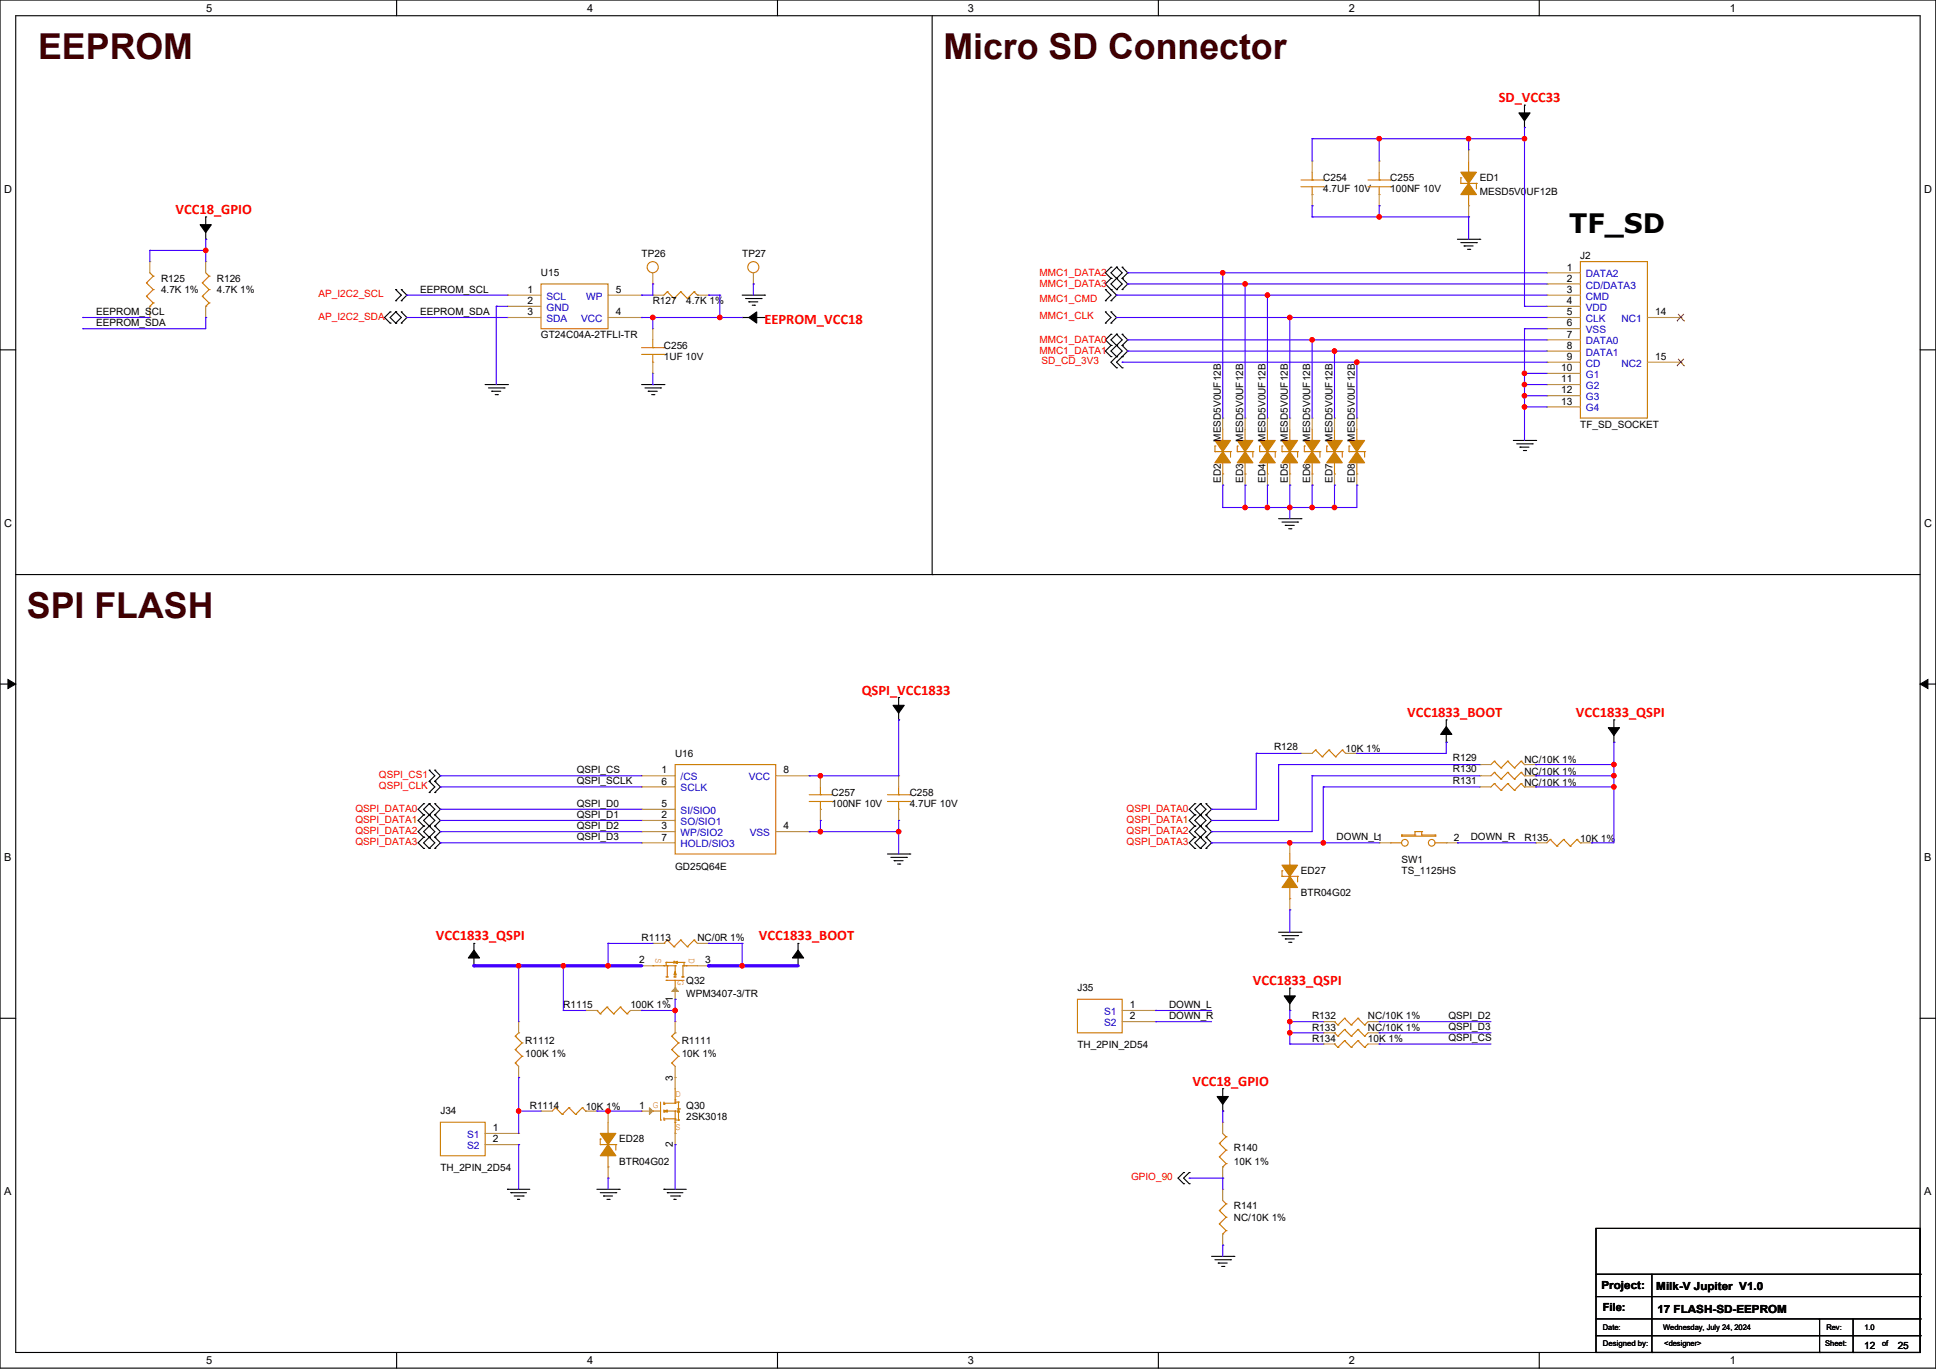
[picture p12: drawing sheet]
<svg xmlns="http://www.w3.org/2000/svg" width="594mm" height="420mm" viewBox="0 0 594 420" stroke-linecap="round" stroke-linejoin="round" font-family="sans-serif">
<defs><g id="words">
<g font-size="11" fill="#400000">
<text x="11.7" y="18.2">EEPROM</text>
<text x="289.4" y="18.2">Micro SD Connector</text>
<text x="8.3" y="189.6">SPI FLASH</text>
</g>
<text font-size="8.2" x="481.5" y="71.4">TF_SD</text>
<g font-size="4.4" fill="#f00">
<text x="459.8" y="31.3">SD_VCC33</text>
<text x="53.9" y="65.6">VCC18_GPIO</text>
<text x="234.6" y="99.2">EEPROM_VCC18</text>
<text x="264.4" y="213.1">QSPI_VCC1833</text>
<text x="431.7" y="219.9">VCC1833_BOOT</text>
<text x="483.5" y="219.9">VCC1833_QSPI</text>
<text x="133.8" y="288.5">VCC1833_QSPI</text>
<text x="232.9" y="288.5">VCC1833_BOOT</text>
<text x="384.4" y="302.2">VCC1833_QSPI</text>
<text x="365.9" y="333.1">VCC18_GPIO</text>
</g>
<g font-size="3.4">
<text x="63.2" y="3.6">5</text>
<text x="180.1" y="3.6">4</text>
<text x="297" y="3.6">3</text>
<text x="413.8" y="3.6">2</text>
<text x="530.7" y="3.6">1</text>
<text x="1.2" y="59.1">D</text>
<text x="590.4" y="59.1">D</text>
<text x="1.2" y="161.6">C</text>
<text x="590.4" y="161.6">C</text>
<text x="1.2" y="264.2">B</text>
<text x="590.4" y="264.2">B</text>
<text x="1.2" y="366.7">A</text>
<text x="590.4" y="366.7">A</text>
<text x="491.4" y="395.5">Project:</text>
<text x="508.2" y="395.8">Milk-V Jupiter V1.0</text>
<text x="491.7" y="402.4">File:</text>
<text x="508.5" y="402.7">17 FLASH-SD-EEPROM</text>
<text x="63.2" y="418.5">5</text>
<text x="180.1" y="418.5">4</text>
<text x="297" y="418.5">3</text>
<text x="413.8" y="418.5">2</text>
<text x="530.7" y="418.5">1</text>
</g>
<g font-size="3.1">
<text x="406" y="55.6">C254</text>
<text x="406" y="59">4.7UF 10V</text>
<text x="426.6" y="55.6">C255</text>
<text x="426.6" y="59">100NF 10V</text>
<text x="454" y="55.6">ED1</text>
<text x="454" y="59.7">MESD5V0UF12B</text>
<text x="196.8" y="78.9">TP26</text>
<text x="227.7" y="78.9">TP27</text>
<text x="480.7" y="83">1</text>
<text x="484.9" y="79.6">J2</text>
<text x="49.4" y="86.4">R125</text>
<text x="49.4" y="89.9">4.7K 1%</text>
<text x="66.5" y="86.4">R126</text>
<text x="66.5" y="89.9">4.7K 1%</text>
<text x="128.9" y="89.8">EEPROM_SCL</text>
<text x="161.9" y="89.9">1</text>
<text x="166" y="84.7">U15</text>
<text x="188.9" y="89.9">5</text>
<text x="480.7" y="86.4">2</text>
<text x="480.7" y="89.9">3</text>
<text x="161.9" y="93.3">2</text>
<text x="200.3" y="93.3">R127</text>
<text x="210.6" y="93.3">4.7K 1%</text>
<text x="480.7" y="93.3">4</text>
<text x="29.5" y="96.6">EEPROM_SCL</text>
<text x="29.5" y="100.1">EEPROM_SDA</text>
<text x="128.9" y="96.6">EEPROM_SDA</text>
<text x="161.9" y="96.7">3</text>
<text x="188.9" y="96.7">4</text>
<text x="480.7" y="96.7">5</text>
<text x="480.7" y="100.1">6</text>
<text x="507.8" y="96.7">14</text>
<text x="166" y="103.6">GT24C04A-2TFLI-TR</text>
<text x="203.7" y="107">C256</text>
<text x="480.7" y="103.6">7</text>
<text x="480.7" y="107">8</text>
<text x="203.7" y="110.4">1UF 10V</text>
<text x="479" y="113.9">10</text>
<text x="480.7" y="110.4">9</text>
<text x="507.8" y="110.4">15</text>
<text x="479" y="117.3">11</text>
<text x="479" y="120.7">12</text>
<text x="479" y="124.1">13</text>
<text x="484.9" y="131.4">TF_SD_SOCKET</text>
<text x="374.6" y="135.5" transform="rotate(-90 374.6 135.5)">MESD5V0UF12B</text>
<text x="381.4" y="135.5" transform="rotate(-90 381.4 135.5)">MESD5V0UF12B</text>
<text x="388.3" y="135.5" transform="rotate(-90 388.3 135.5)">MESD5V0UF12B</text>
<text x="395.1" y="135.5" transform="rotate(-90 395.1 135.5)">MESD5V0UF12B</text>
<text x="402" y="135.5" transform="rotate(-90 402 135.5)">MESD5V0UF12B</text>
<text x="408.9" y="135.5" transform="rotate(-90 408.9 135.5)">MESD5V0UF12B</text>
<text x="415.7" y="135.5" transform="rotate(-90 415.7 135.5)">MESD5V0UF12B</text>
<text x="374.6" y="148.2" transform="rotate(-90 374.6 148.2)">ED2</text>
<text x="381.4" y="148.2" transform="rotate(-90 381.4 148.2)">ED3</text>
<text x="388.3" y="148.2" transform="rotate(-90 388.3 148.2)">ED4</text>
<text x="395.1" y="148.2" transform="rotate(-90 395.1 148.2)">ED5</text>
<text x="402" y="148.2" transform="rotate(-90 402 148.2)">ED6</text>
<text x="408.9" y="148.2" transform="rotate(-90 408.9 148.2)">ED7</text>
<text x="415.7" y="148.2" transform="rotate(-90 415.7 148.2)">ED8</text>
<text x="207.1" y="232.2">U16</text>
<text x="390.9" y="230.1">R128</text>
<text x="412.9" y="230.8">10K 1%</text>
<text x="445.8" y="233.6">R129</text>
<text x="176.9" y="237.2">QSPI_CS</text>
<text x="203" y="237.3">1</text>
<text x="240.4" y="237.3">8</text>
<text x="445.8" y="237">R130</text>
<text x="467.7" y="237.7">NC/10K 1%</text>
<text x="467.7" y="234.2">NC/10K 1%</text>
<text x="176.9" y="240.6">QSPI_SCLK</text>
<text x="203" y="240.7">6</text>
<text x="255.1" y="244.2">C257</text>
<text x="279.1" y="244.2">C258</text>
<text x="445.8" y="240.4">R131</text>
<text x="467.7" y="241.1">NC/10K 1%</text>
<text x="176.9" y="247.5">QSPI_D0</text>
<text x="176.9" y="250.9">QSPI_D1</text>
<text x="203" y="247.6">5</text>
<text x="203" y="251">2</text>
<text x="255.1" y="247.6">100NF 10V</text>
<text x="279.1" y="247.6">4.7UF 10V</text>
<text x="176.9" y="254.4">QSPI_D2</text>
<text x="176.9" y="257.8">QSPI_D3</text>
<text x="203" y="254.4">3</text>
<text x="203" y="257.9">7</text>
<text x="240.4" y="254.4">4</text>
<text x="410.1" y="257.8">DOWN_L1</text>
<text x="446.1" y="257.9">2</text>
<text x="451.2" y="257.8">DOWN_R</text>
<text x="467.7" y="257.9">R135</text>
<text x="484.9" y="258.2">10K 1%</text>
<text x="207.1" y="266.8">GD25Q64E</text>
<text x="399.1" y="268.2">ED27</text>
<text x="430" y="264.8">SW1</text>
<text x="430" y="268.2">TS_1125HS</text>
<text x="399.1" y="275">BTR04G02</text>
<text x="196.8" y="288.8">R1113</text>
<text x="214" y="288.8">NC/0R 1%</text>
<text x="196.1" y="295.6">2</text>
<text x="216.4" y="295.6">3</text>
<text x="210.6" y="301.8">Q32</text>
<text x="210.6" y="305.9">WPM3407-3/TR</text>
<text x="330.6" y="304.2">J35</text>
<text x="172.8" y="309.3">R1115</text>
<text x="193.4" y="309.3">100K 1%</text>
<text x="206.4" y="307.3" transform="rotate(-90 206.4 307.3)">1</text>
<text x="346.7" y="309.3">1</text>
<text x="358.7" y="309.2">DOWN_L</text>
<text x="346.7" y="312.7">2</text>
<text x="358.7" y="312.7">DOWN_R</text>
<text x="402.6" y="312.8">R132</text>
<text x="402.6" y="316.2">R133</text>
<text x="419.7" y="312.8">NC/10K 1%</text>
<text x="419.7" y="316.2">NC/10K 1%</text>
<text x="444.4" y="312.7">QSPI_D2</text>
<text x="444.4" y="316.1">QSPI_D3</text>
<text x="161.2" y="320.3">R1112</text>
<text x="209.2" y="320.3">R1111</text>
<text x="330.6" y="321.7">TH_2PIN_2D54</text>
<text x="402.6" y="319.6">R134</text>
<text x="419.7" y="319.6">10K 1%</text>
<text x="444.4" y="319.5">QSPI_CS</text>
<text x="161.2" y="324.4">100K 1%</text>
<text x="209.2" y="324.4">10K 1%</text>
<text x="206.4" y="331.6" transform="rotate(-90 206.4 331.6)">3</text>
<text x="135.1" y="341.9">J34</text>
<text x="162.6" y="340.2">R1114</text>
<text x="179.7" y="340.5">10K 1%</text>
<text x="196.1" y="340.2">1</text>
<text x="210.6" y="340.2">Q30</text>
<text x="151.2" y="347">1</text>
<text x="210.6" y="343.6">2SK3018</text>
<text x="151.2" y="350.5">2</text>
<text x="190" y="350.5">ED28</text>
<text x="206.4" y="351.9" transform="rotate(-90 206.4 351.9)">2</text>
<text x="378.6" y="353.2">R140</text>
<text x="135.1" y="359.4">TH_2PIN_2D54</text>
<text x="190" y="357.3">BTR04G02</text>
<text x="378.6" y="357.3">10K 1%</text>
<text x="378.6" y="371.1">R141</text>
<text x="378.6" y="374.5">NC/10K 1%</text>
<text x="572" y="413.9">12</text>
<text x="582.2" y="413.9">25</text>
</g>
<g font-size="3.1" fill="#f00">
<text x="318.9" y="84.7">MMC1_DATA2</text>
<text x="318.9" y="88.2">MMC1_DATA3</text>
<text x="97.7" y="91.2">AP_I2C2_SCL</text>
<text x="318.9" y="92.6">MMC1_CMD</text>
<text x="97.7" y="98.1">AP_I2C2_SDA</text>
<text x="318.9" y="97.8">MMC1_CLK</text>
<text x="318.9" y="105.3">MMC1_DATA0</text>
<text x="318.9" y="108.7">MMC1_DATA1</text>
<text x="319.6" y="111.8">SD_CD_3V3</text>
<text x="116.3" y="238.7">QSPI_CS1</text>
<text x="116.3" y="242.1">QSPI_CLK</text>
<text x="109.1" y="249">QSPI_DATA0</text>
<text x="345.7" y="249">QSPI_DATA0</text>
<text x="109.1" y="252.4">QSPI_DATA1</text>
<text x="109.1" y="255.8">QSPI_DATA2</text>
<text x="345.7" y="252.4">QSPI_DATA1</text>
<text x="345.7" y="255.8">QSPI_DATA2</text>
<text x="109.1" y="259.3">QSPI_DATA3</text>
<text x="345.7" y="259.3">QSPI_DATA3</text>
<text x="347" y="362.1">GPIO_90</text>
</g>
<g font-size="3.1" fill="#00c">
<text x="486.6" y="88.5">CD/DATA3</text>
<text x="486.6" y="85.1">DATA2</text>
<text x="167.7" y="95.4">GND</text>
<text x="167.7" y="91.9">SCL</text>
<text x="179.8" y="91.9">WP</text>
<text x="486.6" y="91.9">CMD</text>
<text x="486.6" y="95.4">VDD</text>
<text x="167.7" y="98.8">SDA</text>
<text x="178.3" y="98.8">VCC</text>
<text x="486.6" y="98.8">CLK</text>
<text x="497.5" y="98.8">NC1</text>
<text x="486.6" y="102.2">VSS</text>
<text x="486.6" y="105.7">DATA0</text>
<text x="486.6" y="109.1">DATA1</text>
<text x="486.6" y="112.5">CD</text>
<text x="497.5" y="112.5">NC2</text>
<text x="486.6" y="116">G1</text>
<text x="486.6" y="119.4">G2</text>
<text x="486.6" y="122.8">G3</text>
<text x="486.6" y="126.2">G4</text>
<text x="208.8" y="239.4">/CS</text>
<text x="229.7" y="239.4">VCC</text>
<text x="208.8" y="242.8">SCLK</text>
<text x="208.8" y="249.7">SI/SIO0</text>
<text x="208.8" y="253.1">SO/SIO1</text>
<text x="208.8" y="256.5">WP/SIO2</text>
<text x="230.1" y="256.5">VSS</text>
<text x="208.8" y="260">HOLD/SIO3</text>
<text x="338.8" y="311.4">S1</text>
<text x="338.8" y="314.8">S2</text>
<text x="143.3" y="349.1">S1</text>
<text x="143.3" y="352.6">S2</text>
</g>
<g font-size="3.1" fill="#cc8006">
<text x="201.1" y="293.9" transform="rotate(90 201.1 293.9)">S</text>
<text x="211.4" y="293.9" transform="rotate(90 211.4 293.9)">D</text>
<text x="208" y="300.8" transform="rotate(90 208 300.8)">G</text>
<text x="200.3" y="339.9">G</text>
<text x="207.1" y="336.4">D</text>
<text x="207.1" y="346.7">S</text>
</g>
<g font-size="2.4">
<text x="491.7" y="413">Designed by:</text>
<text x="491.8" y="408.2">Date:</text>
<text x="510.3" y="408.2">Wednesday, July 24, 2024</text>
<text x="510.6" y="413">&lt;designer&gt;</text>
<text x="560" y="413">Sheet:</text>
<text x="560.4" y="408.2">Rev:</text>
<text x="572" y="408.2">1.0</text>
<text x="577.5" y="413">of</text>
</g>
</g></defs>
<path d="M0 0h593.9v419.7h-593.9zM4.8 4.8h584.3v410.1h-584.3z" fill="none" stroke="#000" stroke-width=".34"/>
<g fill="#fff">
<path d="M63.2 .5h1.9v3.8h-1.9z"/>
<path d="M63.2 415.5h1.9v3.7h-1.9z"/>
</g>
<path d="M121.7 0v4.8M121.7 414.9v4.8" fill="none" stroke="#000" stroke-width=".34"/>
<g fill="#fff">
<path d="M180.1 .5h1.9v3.8h-1.9z"/>
<path d="M180.1 415.5h1.9v3.7h-1.9z"/>
</g>
<path d="M238.5 0v4.8M238.5 414.9v4.8" fill="none" stroke="#000" stroke-width=".34"/>
<g fill="#fff">
<path d="M297 .5h1.9v3.8h-1.9z"/>
<path d="M297 415.5h1.9v3.7h-1.9z"/>
</g>
<path d="M355.4 0v4.8M355.4 414.9v4.8" fill="none" stroke="#000" stroke-width=".34"/>
<g fill="#fff">
<path d="M413.8 .5h1.9v3.8h-1.9z"/>
<path d="M413.8 415.5h1.9v3.7h-1.9z"/>
</g>
<path d="M472.3 0v4.8M472.3 414.9v4.8" fill="none" stroke="#000" stroke-width=".34"/>
<g fill="#fff">
<path d="M530.7 .5h1.9v3.8h-1.9z"/>
<path d="M530.7 415.5h1.9v3.7h-1.9z"/>
<path d="M1.2 56.1h2.5v3.7h-2.5z"/>
<path d="M590.3 56.1h2.5v3.7h-2.5z"/>
<path d="M1.2 158.6h2.5v3.7h-2.5z"/>
<path d="M590.3 158.6h2.5v3.7h-2.5z"/>
</g>
<path d="M0 107.3h4.8M589.1 107.3h4.8" fill="none" stroke="#000" stroke-width=".34"/>
<g fill="#fff">
<path d="M1.2 261.1h2.3v3.8h-2.3z"/>
<path d="M590.3 261.1h2.3v3.8h-2.3z"/>
</g>
<path d="M0 209.9h4.8M589.1 209.9h4.8" fill="none" stroke="#000" stroke-width=".34"/>
<path d="M2.4 208.5l2.4 1.4-2.4 1.3zM589.1 209.9l2.4-1.4v2.7z" fill="#000" stroke="#000" stroke-width=".31"/>
<g fill="#fff">
<path d="M1.2 363.6h2.3v3.8h-2.3z"/>
<path d="M590.3 363.6h2.3v3.8h-2.3z"/>
</g>
<g fill="none" stroke="#000" stroke-width=".34">
<path d="M286 4.8v171.5M467.7 32.3v3.7M467.7 36.7v2.4M63.1 66.5v3.8M63.1 71v2.4M447.2 73.4h6.8M448.2 74.4h4.8M449.2 75.5h2.8M450.3 76.5h.6M119.7 95.7l-1.7 1.7 1.7 1.7M121.4 95.7l1.7 1.7-1.7 1.7-1.7-1.7zM121.4 88.8l1.7 1.8-1.7 1.7"/>
<path d="M123.1 88.8l1.7 1.8-1.7 1.7M123.1 95.7l1.7 1.7-1.7 1.7M227.7 97.4h2.4M227.7 90.6h6.9M228.7 91.6h4.8M229.8 92.6h2.7M230.8 97.4h3.8M230.8 93.6h.7M339.2 88.8l1.7 1.8-1.7 1.7M339.2 95.7l1.7 1.7-1.7 1.7M340.9 82l-1.7 1.7 1.7 1.7-1.7 1.7 3.4 3.5-1.7 1.7M340.9 83.7l3.4 3.4-1.7 1.7-1.7-1.7 3.4-3.4-1.7-1.7z"/>
<path d="M340.9 95.7l1.7 1.7-1.7 1.7M344.3 82l1.7 1.7-1.7 1.7 1.7 1.7-1.7 1.7M148.8 118h6.9M149.9 119h4.8M196.8 118h6.9M197.9 119h4.8M340.9 102.6l-1.7 1.7 1.7 1.7-1.7 1.7 1.7 1.7M342.6 109.4l-1.7-1.7 3.4-3.4-1.7-1.7-1.7 1.7 3.4 3.4-3.4 3.4 1.7 1.7M344.3 102.6l1.7 1.7-1.7 1.7 1.7 1.7-3.4 3.4 1.7 1.7M150.9 120h2.7M151.9 121.1h.7M198.9 120h2.8"/>
<path d="M199.9 121.1h.7M464.3 135.1h6.9M465.3 136.2h4.8M466.4 137.2h2.7M467.4 138.2h.7M392.3 159.1h6.9M4.8 176.3h584M393.3 160.2h4.8M394.4 161.2h2.7M395.4 162.2h.7M275.7 214v3.8M275.7 218.5v2.4"/>
<path d="M131.7 236.3l1.7 1.7-1.7 1.7 1.7 1.7-1.7 1.7M133.4 236.3l1.7 1.7-1.7 1.7 1.7 1.7-1.7 1.7M443.7 220.9v3.7M443.7 225.3v2.4M495.2 220.9v3.7M495.2 225.3v2.4M130 246.6l-1.7 1.7 1.7 1.7-1.7 1.7 1.7 1.7-1.7 1.7 1.7 1.8-1.7 1.7 1.7 1.7M131.7 246.6l-1.7 1.7 3.4 3.4-3.4 3.4 3.4 3.5-1.7 1.7-1.7-1.7 3.4-3.5-3.4-3.4 3.4-3.4zM133.4 246.6l1.7 1.7-1.7 1.7 1.7 1.7-1.7 1.7 1.7 1.7-1.7 1.8 1.7 1.7-1.7 1.7M366.6 246.6l-1.7 1.7 1.7 1.7-1.7 1.7 1.7 1.7-1.7 1.7 1.7 1.8-1.7 1.7 1.7 1.7M366.6 248.3l3.4 3.4-3.4 3.4 3.4 3.5-1.7 1.7-1.7-1.7 3.4-3.5-3.4-3.4 3.4-3.4-1.7-1.7zM370 246.6l1.7 1.7-1.7 1.7 1.7 1.7-1.7 1.7 1.7 1.7-1.7 1.8 1.7 1.7-1.7 1.7"/>
<path d="M272.3 262h6.8M273.3 263h4.8M274.3 264.1h2.8M275.4 265.1h.7M145.4 289.4v3.8M145.4 293.9v2.4M244.9 289.4v3.8M244.9 293.9v2.4M392.3 286h6.9M393.3 287h4.8M394.4 288.1h2.7M395.4 289.1h.7"/>
<path d="M0 312.4h4.8M395.7 303.1v3.8M395.7 307.6v2.4M589.1 312.4h4.8M375.2 334v3.8M375.2 338.5v2.4M363.2 359.7l-1.8 1.7 1.8 1.8M364.9 359.7l-1.7 1.7 1.7 1.8M155.7 364.9h6.9M156.7 365.9h4.8M157.8 366.9h2.7M158.8 368h.7"/>
<path d="M183.1 364.9h6.9M184.2 365.9h4.8M185.2 366.9h2.7M186.2 368h.7M203.7 364.9h6.9M204.7 365.9h4.8M205.8 366.9h2.7M206.8 368h.7M489.7 376.9h99.4v38h-99.4zM371.7 385.4h6.9M372.8 386.5h4.7M373.8 387.5h2.7"/>
<path d="M374.8 388.5h.7M489.7 390.9h99.4M489.7 397.8h99.4M506.8 390.9v24M489.7 404.6h99.4M489.7 409.8h99.4M558.3 404.6v10.3M568.6 404.6v10.3"/>
</g>
<g fill="#000">
<circle cx="467.7" cy="39.1" r=".17"/>
<circle cx="467.7" cy="32.3" r=".17"/>
<circle cx="63.1" cy="66.5" r=".17"/>
<circle cx="63.1" cy="73.4" r=".17"/>
<circle cx="449.2" cy="75.5" r=".17"/>
<circle cx="450.9" cy="76.5" r=".17"/>
<circle cx="453" cy="74.4" r=".17"/>
<circle cx="454" cy="73.4" r=".17"/>
<circle cx="119.7" cy="99.1" r=".17"/>
<circle cx="119.7" cy="95.7" r=".17"/>
<circle cx="121.4" cy="99.1" r=".17"/>
<circle cx="121.4" cy="92.3" r=".17"/>
<circle cx="121.4" cy="88.8" r=".17"/>
<circle cx="121.4" cy="95.7" r=".17"/>
<circle cx="123.1" cy="99.1" r=".17"/>
<circle cx="123.1" cy="88.8" r=".17"/>
<circle cx="123.1" cy="95.7" r=".17"/>
<circle cx="123.1" cy="92.3" r=".17"/>
<circle cx="227.7" cy="97.4" r=".17"/>
<circle cx="229.8" cy="92.6" r=".17"/>
<circle cx="231.5" cy="93.6" r=".17"/>
<circle cx="233.5" cy="91.6" r=".17"/>
<circle cx="234.6" cy="90.6" r=".17"/>
<circle cx="234.6" cy="97.4" r=".17"/>
<circle cx="339.2" cy="88.8" r=".17"/>
<circle cx="339.2" cy="95.7" r=".17"/>
<circle cx="339.2" cy="92.3" r=".17"/>
<circle cx="339.2" cy="99.1" r=".17"/>
<circle cx="340.9" cy="85.4" r=".17"/>
<circle cx="340.9" cy="95.7" r=".17"/>
<circle cx="340.9" cy="88.8" r=".17"/>
<circle cx="340.9" cy="92.3" r=".17"/>
<circle cx="340.9" cy="99.1" r=".17"/>
<circle cx="340.9" cy="82" r=".17"/>
<circle cx="342.6" cy="85.4" r=".17"/>
<circle cx="342.6" cy="82" r=".17"/>
<circle cx="342.6" cy="88.8" r=".17"/>
<circle cx="344.3" cy="85.4" r=".17"/>
<circle cx="344.3" cy="82" r=".17"/>
<circle cx="344.3" cy="88.8" r=".17"/>
<circle cx="154.7" cy="119" r=".17"/>
<circle cx="155.7" cy="118" r=".17"/>
<circle cx="202.7" cy="119" r=".17"/>
<circle cx="203.7" cy="118" r=".17"/>
<circle cx="340.9" cy="102.6" r=".17"/>
<circle cx="340.9" cy="109.4" r=".17"/>
<circle cx="340.9" cy="106" r=".17"/>
<circle cx="342.6" cy="102.6" r=".17"/>
<circle cx="342.6" cy="106" r=".17"/>
<circle cx="342.6" cy="109.4" r=".17"/>
<circle cx="342.6" cy="112.8" r=".17"/>
<circle cx="344.3" cy="106" r=".17"/>
<circle cx="344.3" cy="109.4" r=".17"/>
<circle cx="344.3" cy="112.8" r=".17"/>
<circle cx="344.3" cy="102.6" r=".17"/>
<circle cx="150.9" cy="120" r=".17"/>
<circle cx="152.6" cy="121.1" r=".17"/>
<circle cx="198.9" cy="120" r=".17"/>
<circle cx="200.6" cy="121.1" r=".17"/>
<circle cx="466.4" cy="137.2" r=".17"/>
<circle cx="468.1" cy="138.2" r=".17"/>
<circle cx="470.1" cy="136.2" r=".17"/>
<circle cx="471.2" cy="135.1" r=".17"/>
<circle cx="399.2" cy="159.1" r=".17"/>
<circle cx="286" cy="176.3" r=".17"/>
<circle cx="394.4" cy="161.2" r=".17"/>
<circle cx="396.1" cy="162.2" r=".17"/>
<circle cx="398.1" cy="160.2" r=".17"/>
<circle cx="588.8" cy="176.3" r=".17"/>
<circle cx="275.7" cy="214" r=".17"/>
<circle cx="131.7" cy="236.3" r=".17"/>
<circle cx="131.7" cy="239.7" r=".17"/>
<circle cx="133.4" cy="236.3" r=".17"/>
<circle cx="133.4" cy="239.7" r=".17"/>
<circle cx="275.7" cy="220.9" r=".17"/>
<circle cx="443.7" cy="227.7" r=".17"/>
<circle cx="443.7" cy="220.9" r=".17"/>
<circle cx="495.2" cy="227.7" r=".17"/>
<circle cx="495.2" cy="220.9" r=".17"/>
<circle cx="130" cy="256.9" r=".17"/>
<circle cx="130" cy="250" r=".17"/>
<circle cx="130" cy="253.4" r=".17"/>
<circle cx="130" cy="246.6" r=".17"/>
<circle cx="131.7" cy="253.4" r=".17"/>
<circle cx="131.7" cy="246.6" r=".17"/>
<circle cx="131.7" cy="250" r=".17"/>
<circle cx="131.7" cy="243.1" r=".17"/>
<circle cx="131.7" cy="256.9" r=".17"/>
<circle cx="133.4" cy="243.1" r=".17"/>
<circle cx="133.4" cy="246.6" r=".17"/>
<circle cx="133.4" cy="253.4" r=".17"/>
<circle cx="133.4" cy="250" r=".17"/>
<circle cx="133.4" cy="256.9" r=".17"/>
<circle cx="366.6" cy="246.6" r=".17"/>
<circle cx="366.6" cy="253.4" r=".17"/>
<circle cx="366.6" cy="256.9" r=".17"/>
<circle cx="366.6" cy="250" r=".17"/>
<circle cx="368.3" cy="253.4" r=".17"/>
<circle cx="368.3" cy="246.6" r=".17"/>
<circle cx="368.3" cy="256.9" r=".17"/>
<circle cx="368.3" cy="250" r=".17"/>
<circle cx="370" cy="256.9" r=".17"/>
<circle cx="370" cy="246.6" r=".17"/>
<circle cx="370" cy="253.4" r=".17"/>
<circle cx="370" cy="250" r=".17"/>
<circle cx="130" cy="260.3" r=".17"/>
<circle cx="131.7" cy="260.3" r=".17"/>
<circle cx="133.4" cy="260.3" r=".17"/>
<circle cx="274.3" cy="264.1" r=".17"/>
<circle cx="276.1" cy="265.1" r=".17"/>
<circle cx="278.1" cy="263" r=".17"/>
<circle cx="279.1" cy="262" r=".17"/>
<circle cx="366.6" cy="260.3" r=".17"/>
<circle cx="368.3" cy="260.3" r=".17"/>
<circle cx="370" cy="260.3" r=".17"/>
<circle cx="145.4" cy="289.4" r=".17"/>
<circle cx="145.4" cy="296.3" r=".17"/>
<circle cx="244.9" cy="289.4" r=".17"/>
<circle cx="244.9" cy="296.3" r=".17"/>
<circle cx="394.4" cy="288.1" r=".17"/>
<circle cx="396.1" cy="289.1" r=".17"/>
<circle cx="398.1" cy="287" r=".17"/>
<circle cx="399.2" cy="286" r=".17"/>
<circle cx="395.7" cy="310" r=".17"/>
<circle cx="395.7" cy="303.1" r=".17"/>
<circle cx="375.2" cy="334" r=".17"/>
<circle cx="363.2" cy="359.7" r=".17"/>
<circle cx="364.9" cy="359.7" r=".17"/>
<circle cx="375.2" cy="340.9" r=".17"/>
<circle cx="155.7" cy="364.9" r=".17"/>
<circle cx="156.7" cy="365.9" r=".17"/>
<circle cx="158.8" cy="368" r=".17"/>
<circle cx="160.5" cy="366.9" r=".17"/>
<circle cx="185.2" cy="366.9" r=".17"/>
<circle cx="186.9" cy="368" r=".17"/>
<circle cx="189" cy="365.9" r=".17"/>
<circle cx="190" cy="364.9" r=".17"/>
<circle cx="203.7" cy="364.9" r=".17"/>
<circle cx="204.7" cy="365.9" r=".17"/>
<circle cx="206.8" cy="368" r=".17"/>
<circle cx="208.5" cy="366.9" r=".17"/>
<circle cx="363.2" cy="363.2" r=".17"/>
<circle cx="364.9" cy="363.2" r=".17"/>
<circle cx="373.8" cy="387.5" r=".17"/>
<circle cx="375.5" cy="388.5" r=".17"/>
<circle cx="377.5" cy="386.5" r=".17"/>
<circle cx="378.6" cy="385.4" r=".17"/>
<circle cx="589.1" cy="397.8" r=".17"/>
<circle cx="589.1" cy="390.9" r=".17"/>
<circle cx="506.8" cy="414.9" r=".17"/>
<circle cx="558.3" cy="414.9" r=".17"/>
<circle cx="568.6" cy="414.9" r=".17"/>
<circle cx="589.1" cy="404.6" r=".17"/>
<circle cx="589.1" cy="409.8" r=".17"/>
</g>
<g fill="#000" stroke="#000" stroke-width=".34">
<path d="M466 34.6h3.5l-1.8 2.5z" fill-rule="evenodd"/>
<path d="M61.4 68.9h3.4l-1.7 2.5z" fill-rule="evenodd"/>
<path d="M229.8 97.4l2.4-1.7v3.4z" fill-rule="evenodd"/>
<path d="M274 216.4h3.4l-1.7 2.4z" fill-rule="evenodd"/>
<path d="M443.7 222.9l1.8 2.4h-3.5z" fill-rule="evenodd"/>
<path d="M493.5 223.2h3.4l-1.7 2.5z" fill-rule="evenodd"/>
<path d="M145.4 291.5l1.7 2.4h-3.4z" fill-rule="evenodd"/>
<path d="M244.9 291.5l1.7 2.4h-3.5z" fill-rule="evenodd"/>
<path d="M394 305.5h3.4l-1.7 2.5z" fill-rule="evenodd"/>
<path d="M373.4 336.4h3.5l-1.7 2.4z" fill-rule="evenodd"/>
</g>
<path d="M213 288.4l1 1" fill="none" stroke="#cc8006" stroke-width=".34"/>
<circle cx="213" cy="288.4" r=".17" fill="#cc8006"/>
<path d="M213 288.4l-2.1 2.1" fill="none" stroke="#cc8006" stroke-width=".34"/>
<circle cx="210.9" cy="290.5" r=".17" fill="#cc8006"/>
<path d="M208.9 288.4l2 2.1" fill="none" stroke="#cc8006" stroke-width=".34"/>
<circle cx="208.9" cy="288.4" r=".17" fill="#cc8006"/>
<path d="M208.9 288.4l-2.1 2.1" fill="none" stroke="#cc8006" stroke-width=".34"/>
<circle cx="206.8" cy="290.5" r=".17" fill="#cc8006"/>
<path d="M204.7 288.4l2.1 2.1" fill="none" stroke="#cc8006" stroke-width=".34"/>
<circle cx="204.7" cy="288.4" r=".17" fill="#cc8006"/>
<path d="M204.7 288.4l-1 1" fill="none" stroke="#cc8006" stroke-width=".34"/>
<circle cx="203.7" cy="289.4" r=".17" fill="#cc8006"/>
<path d="M214 289.4h3.4" fill="none" stroke="#a84" stroke-width=".34"/>
<circle cx="217.4" cy="289.4" r=".17" fill="#a84"/>
<path d="M200.3 289.4h3.4" fill="none" stroke="#a84" stroke-width=".34"/>
<circle cx="200.3" cy="289.4" r=".17" fill="#a84"/>
<path d="M402.6 57.3v2.4" fill="none" stroke="#cc8006" stroke-width=".34"/>
<circle cx="402.6" cy="59.7" r=".17" fill="#cc8006"/>
<path d="M402.6 52.8v2.4" fill="none" stroke="#cc8006" stroke-width=".34"/>
<circle cx="402.6" cy="55.2" r=".17" fill="#cc8006"/>
<path d="M399.2 57.3h6.8" fill="none" stroke="#cc8006" stroke-width=".34"/>
<circle cx="406" cy="57.3" r=".17" fill="#cc8006"/>
<path d="M399.2 55.2h6.8" fill="none" stroke="#cc8006" stroke-width=".34"/>
<circle cx="406" cy="55.2" r=".17" fill="#cc8006"/>
<path d="M402.6 49.4v3.4" fill="none" stroke="#a84" stroke-width=".34"/>
<circle cx="402.6" cy="49.4" r=".17" fill="#a84"/>
<path d="M402.6 59.7v3.4" fill="none" stroke="#a84" stroke-width=".34"/>
<circle cx="402.6" cy="63.1" r=".17" fill="#a84"/>
<path d="M209.5 296.3h1.1" fill="none" stroke="#cc8006" stroke-width=".34"/>
<circle cx="209.5" cy="296.3" r=".17" fill="#cc8006"/>
<path d="M209.5 296.3v3.4" fill="none" stroke="#cc8006" stroke-width=".34"/>
<circle cx="209.5" cy="299.7" r=".17" fill="#cc8006"/>
<path d="M204.7 296.3v3.4" fill="none" stroke="#cc8006" stroke-width=".34"/>
<circle cx="204.7" cy="296.3" r=".17" fill="#cc8006"/>
<path d="M203.7 296.3h1" fill="none" stroke="#cc8006" stroke-width=".34"/>
<circle cx="203.7" cy="296.3" r=".17" fill="#cc8006"/>
<path d="M207.1 300.8v2.3" fill="none" stroke="#cc8006" stroke-width=".34"/>
<circle cx="207.1" cy="303.1" r=".17" fill="#cc8006"/>
<path d="M204.4 295.3v1" fill="none" stroke="#cc8006" stroke-width=".34"/>
<circle cx="204.4" cy="295.3" r=".17" fill="#cc8006"/>
<path d="M204.4 295.3h2.4" fill="none" stroke="#cc8006" stroke-width=".34"/>
<circle cx="204.4" cy="295.3" r=".17" fill="#cc8006"/>
<path d="M207.8 295.3h2.1" fill="none" stroke="#cc8006" stroke-width=".34"/>
<circle cx="209.9" cy="295.3" r=".17" fill="#cc8006"/>
<path d="M209.9 295.3v1" fill="none" stroke="#cc8006" stroke-width=".34"/>
<circle cx="209.9" cy="296.3" r=".17" fill="#cc8006"/>
<path d="M206.8 299.7h.7" fill="none" stroke="#cc8006" stroke-width=".34"/>
<circle cx="206.8" cy="299.7" r=".17" fill="#cc8006"/>
<path d="M204.4 299.7h.7" fill="none" stroke="#cc8006" stroke-width=".34"/>
<circle cx="204.4" cy="299.7" r=".17" fill="#cc8006"/>
<path d="M209.2 299.7h.7" fill="none" stroke="#cc8006" stroke-width=".34"/>
<circle cx="209.2" cy="299.7" r=".17" fill="#cc8006"/>
<path d="M204.4 300.8h5.5" fill="none" stroke="#cc8006" stroke-width=".34"/>
<circle cx="204.4" cy="300.8" r=".17" fill="#cc8006"/>
<path d="M207.1 296.3v1.7" fill="none" stroke="#cc8006" stroke-width=".34"/>
<circle cx="207.1" cy="296.3" r=".17" fill="#cc8006"/>
<path d="M204.7 296.3h2.4" fill="none" stroke="#cc8006" stroke-width=".34"/>
<circle cx="207.1" cy="296.3" r=".17" fill="#cc8006"/>
<path d="M200.3 296.3h3.4" fill="none" stroke="#cc8006" stroke-width=".34"/>
<circle cx="200.3" cy="296.3" r=".17" fill="#cc8006"/>
<path d="M210.6 296.3h3.4" fill="none" stroke="#cc8006" stroke-width=".34"/>
<circle cx="210.6" cy="296.3" r=".17" fill="#cc8006"/>
<path d="M206.8 294.9v.7" fill="none" stroke="#cc8006" stroke-width=".34"/>
<circle cx="206.8" cy="294.9" r=".17" fill="#cc8006"/>
<g fill="#cc8006" stroke="#cc8006" stroke-width=".34">
<path d="M206.8 295.3l1-.4v.7z" fill-rule="evenodd"/>
<path d="M207.1 298l.4 1h-.7z" fill-rule="evenodd"/>
</g>
<path d="M207.1 299v.7" fill="none" stroke="#cc8006" stroke-width=".34"/>
<circle cx="207.1" cy="299" r=".17" fill="#cc8006"/>
<path d="M206.1 304.2l1-1.1 1.1 1.1z" fill="#a84" stroke="#a84" stroke-width=".34"/>
<path d="M207.1 303.1v3.5" fill="none" stroke="#a84" stroke-width=".34"/>
<circle cx="207.1" cy="306.6" r=".17" fill="#a84"/>
<path d="M196.8 296.3h3.5" fill="none" stroke="#a84" stroke-width=".34"/>
<circle cx="196.8" cy="296.3" r=".17" fill="#a84"/>
<path d="M214 296.3h3.4" fill="none" stroke="#a84" stroke-width=".34"/>
<circle cx="217.4" cy="296.3" r=".17" fill="#a84"/>
<path d="M458.5 240.4l-1 1" fill="none" stroke="#cc8006" stroke-width=".34"/>
<circle cx="458.5" cy="240.4" r=".17" fill="#cc8006"/>
<path d="M458.5 240.4l2 2.1" fill="none" stroke="#cc8006" stroke-width=".34"/>
<circle cx="460.5" cy="242.5" r=".17" fill="#cc8006"/>
<path d="M462.6 240.4l-2.1 2.1" fill="none" stroke="#cc8006" stroke-width=".34"/>
<circle cx="462.6" cy="240.4" r=".17" fill="#cc8006"/>
<path d="M462.6 240.4l2.1 2.1" fill="none" stroke="#cc8006" stroke-width=".34"/>
<circle cx="464.7" cy="242.5" r=".17" fill="#cc8006"/>
<path d="M466.7 240.4l-2 2.1" fill="none" stroke="#cc8006" stroke-width=".34"/>
<circle cx="466.7" cy="240.4" r=".17" fill="#cc8006"/>
<path d="M466.7 240.4l1 1" fill="none" stroke="#cc8006" stroke-width=".34"/>
<circle cx="467.7" cy="241.4" r=".17" fill="#cc8006"/>
<path d="M454 241.4h3.5" fill="none" stroke="#a84" stroke-width=".34"/>
<circle cx="454" cy="241.4" r=".17" fill="#a84"/>
<path d="M467.7 241.4h3.5" fill="none" stroke="#a84" stroke-width=".34"/>
<circle cx="471.2" cy="241.4" r=".17" fill="#a84"/>
<path d="M430 256.5h10.3" fill="none" stroke="#cc8006" stroke-width=".34"/>
<circle cx="440.3" cy="256.5" r=".17" fill="#cc8006"/>
<path d="M440.3 256.2v.3" fill="none" stroke="#cc8006" stroke-width=".34"/>
<circle cx="440.3" cy="256.2" r=".17" fill="#cc8006"/>
<path d="M436.2 256.2h4.1" fill="none" stroke="#cc8006" stroke-width=".34"/>
<circle cx="436.2" cy="256.2" r=".17" fill="#cc8006"/>
<path d="M436.2 255.1v1.1" fill="none" stroke="#cc8006" stroke-width=".34"/>
<circle cx="436.2" cy="255.1" r=".17" fill="#cc8006"/>
<path d="M434.1 255.1h2.1" fill="none" stroke="#cc8006" stroke-width=".34"/>
<circle cx="434.1" cy="255.1" r=".17" fill="#cc8006"/>
<path d="M434.1 255.1v1.1" fill="none" stroke="#cc8006" stroke-width=".34"/>
<circle cx="434.1" cy="256.2" r=".17" fill="#cc8006"/>
<path d="M430 256.2h4.1" fill="none" stroke="#cc8006" stroke-width=".34"/>
<circle cx="430" cy="256.2" r=".17" fill="#cc8006"/>
<path d="M430 256.2v.3" fill="none" stroke="#cc8006" stroke-width=".34"/>
<circle cx="430" cy="256.5" r=".17" fill="#cc8006"/>
<path d="M426.6 258.6h3.4" fill="none" stroke="#cc8006" stroke-width=".34"/>
<circle cx="426.6" cy="258.6" r=".17" fill="#cc8006"/>
<path d="M440.3 258.6h3.4" fill="none" stroke="#cc8006" stroke-width=".34"/>
<circle cx="443.7" cy="258.6" r=".17" fill="#cc8006"/>
<g fill="none" stroke="#cc8006" stroke-width=".34">
<circle cx="431" cy="258.6" r="1.02"/>
<circle cx="439.3" cy="258.6" r="1.02"/>
</g>
<path d="M423.2 258.6h3.4" fill="none" stroke="#a84" stroke-width=".34"/>
<circle cx="423.2" cy="258.6" r=".17" fill="#a84"/>
<path d="M443.7 258.6h3.5" fill="none" stroke="#a84" stroke-width=".34"/>
<circle cx="447.2" cy="258.6" r=".17" fill="#a84"/>
<path d="M135.1 344.3h13.7v10.3h-13.7z" fill="none" stroke="#cc8006" stroke-width=".34"/>
<path d="M148.8 347.7h10.3" fill="none" stroke="#a84" stroke-width=".34"/>
<circle cx="159.1" cy="347.7" r=".17" fill="#a84"/>
<path d="M148.8 351.2h10.3" fill="none" stroke="#a84" stroke-width=".34"/>
<circle cx="159.1" cy="351.2" r=".17" fill="#a84"/>
<path d="M375.2 131.7v3.4" fill="none" stroke="#cc8006" stroke-width=".34"/>
<circle cx="375.2" cy="135.1" r=".17" fill="#cc8006"/>
<path d="M375.2 142v3.4" fill="none" stroke="#cc8006" stroke-width=".34"/>
<circle cx="375.2" cy="145.4" r=".17" fill="#cc8006"/>
<path d="M377.5 138.6v1.7" fill="none" stroke="#cc8006" stroke-width=".34"/>
<circle cx="377.5" cy="138.6" r=".17" fill="#cc8006"/>
<path d="M372.8 138.6h4.7" fill="none" stroke="#cc8006" stroke-width=".34"/>
<circle cx="372.8" cy="138.6" r=".17" fill="#cc8006"/>
<path d="M372.8 136.8v1.8" fill="none" stroke="#cc8006" stroke-width=".34"/>
<circle cx="372.8" cy="136.8" r=".17" fill="#cc8006"/>
<g fill="#cc8006" stroke="#cc8006" stroke-width=".34">
<path d="M372.8 135.1h4.7l-2.3 3.5z" fill-rule="evenodd"/>
<path d="M375.2 138.6l2.3 3.4h-4.7z" fill-rule="evenodd"/>
</g>
<path d="M375.2 128.3v3.4" fill="none" stroke="#a84" stroke-width=".34"/>
<circle cx="375.2" cy="128.3" r=".17" fill="#a84"/>
<path d="M375.2 145.4v3.4" fill="none" stroke="#a84" stroke-width=".34"/>
<circle cx="375.2" cy="148.8" r=".17" fill="#a84"/>
<path d="M416.3 131.7v3.4" fill="none" stroke="#cc8006" stroke-width=".34"/>
<circle cx="416.3" cy="135.1" r=".17" fill="#cc8006"/>
<path d="M416.3 142v3.4" fill="none" stroke="#cc8006" stroke-width=".34"/>
<circle cx="416.3" cy="145.4" r=".17" fill="#cc8006"/>
<path d="M418.7 138.6v1.7" fill="none" stroke="#cc8006" stroke-width=".34"/>
<circle cx="418.7" cy="138.6" r=".17" fill="#cc8006"/>
<path d="M413.9 138.6h4.8" fill="none" stroke="#cc8006" stroke-width=".34"/>
<circle cx="413.9" cy="138.6" r=".17" fill="#cc8006"/>
<path d="M413.9 136.8v1.8" fill="none" stroke="#cc8006" stroke-width=".34"/>
<circle cx="413.9" cy="136.8" r=".17" fill="#cc8006"/>
<g fill="#cc8006" stroke="#cc8006" stroke-width=".34">
<path d="M413.9 135.1h4.8l-2.4 3.5z" fill-rule="evenodd"/>
<path d="M416.3 138.6l2.4 3.4h-4.8z" fill-rule="evenodd"/>
</g>
<path d="M416.3 128.3v3.4" fill="none" stroke="#a84" stroke-width=".34"/>
<circle cx="416.3" cy="128.3" r=".17" fill="#a84"/>
<path d="M416.3 145.4v3.4" fill="none" stroke="#a84" stroke-width=".34"/>
<circle cx="416.3" cy="148.8" r=".17" fill="#a84"/>
<path d="M207.1 337.4v1.1" fill="none" stroke="#cc8006" stroke-width=".34"/>
<circle cx="207.1" cy="338.5" r=".17" fill="#cc8006"/>
<path d="M203.7 338.5h3.4" fill="none" stroke="#cc8006" stroke-width=".34"/>
<circle cx="203.7" cy="338.5" r=".17" fill="#cc8006"/>
<path d="M203.7 343.3h3.4" fill="none" stroke="#cc8006" stroke-width=".34"/>
<circle cx="207.1" cy="343.3" r=".17" fill="#cc8006"/>
<path d="M207.1 343.3v1" fill="none" stroke="#cc8006" stroke-width=".34"/>
<circle cx="207.1" cy="344.3" r=".17" fill="#cc8006"/>
<path d="M200.3 340.9h2.4" fill="none" stroke="#cc8006" stroke-width=".34"/>
<circle cx="200.3" cy="340.9" r=".17" fill="#cc8006"/>
<g fill="#cc8006" stroke="#cc8006" stroke-width=".34">
<path d="M203.7 340.9l1-.4v.7z"/>
<path d="M208.2 340.2l.3 1h-.7z"/>
</g>
<path d="M207.1 343.6h1.1" fill="none" stroke="#cc8006" stroke-width=".34"/>
<circle cx="208.2" cy="343.6" r=".17" fill="#cc8006"/>
<path d="M208.2 341.2v2.4" fill="none" stroke="#cc8006" stroke-width=".34"/>
<circle cx="208.2" cy="343.6" r=".17" fill="#cc8006"/>
<path d="M207.8 340.2h.7" fill="none" stroke="#cc8006" stroke-width=".34"/>
<circle cx="208.5" cy="340.2" r=".17" fill="#cc8006"/>
<path d="M208.2 338.1v2.1" fill="none" stroke="#cc8006" stroke-width=".34"/>
<circle cx="208.2" cy="338.1" r=".17" fill="#cc8006"/>
<path d="M207.1 338.1h1.1" fill="none" stroke="#cc8006" stroke-width=".34"/>
<circle cx="207.1" cy="338.1" r=".17" fill="#cc8006"/>
<path d="M203.7 340.5v.7" fill="none" stroke="#cc8006" stroke-width=".34"/>
<circle cx="203.7" cy="341.2" r=".17" fill="#cc8006"/>
<path d="M203.7 342.9v.7" fill="none" stroke="#cc8006" stroke-width=".34"/>
<circle cx="203.7" cy="343.6" r=".17" fill="#cc8006"/>
<path d="M203.7 338.1v.7" fill="none" stroke="#cc8006" stroke-width=".34"/>
<circle cx="203.7" cy="338.8" r=".17" fill="#cc8006"/>
<path d="M202.7 338.1v5.5" fill="none" stroke="#cc8006" stroke-width=".34"/>
<circle cx="202.7" cy="343.6" r=".17" fill="#cc8006"/>
<path d="M204.7 340.9h2.4" fill="none" stroke="#cc8006" stroke-width=".34"/>
<circle cx="207.1" cy="340.9" r=".17" fill="#cc8006"/>
<path d="M207.1 340.9v2.4" fill="none" stroke="#cc8006" stroke-width=".34"/>
<circle cx="207.1" cy="340.9" r=".17" fill="#cc8006"/>
<path d="M207.1 344.3v3.4" fill="none" stroke="#cc8006" stroke-width=".34"/>
<circle cx="207.1" cy="347.7" r=".17" fill="#cc8006"/>
<path d="M207.1 334v3.4" fill="none" stroke="#cc8006" stroke-width=".34"/>
<circle cx="207.1" cy="337.4" r=".17" fill="#cc8006"/>
<path d="M199.3 339.9l1 1-1 1z" fill="#a84" stroke="#a84" stroke-width=".34"/>
<path d="M196.8 340.9h3.5" fill="none" stroke="#a84" stroke-width=".34"/>
<circle cx="196.8" cy="340.9" r=".17" fill="#a84"/>
<path d="M207.1 347.7v3.5" fill="none" stroke="#a84" stroke-width=".34"/>
<circle cx="207.1" cy="351.2" r=".17" fill="#a84"/>
<path d="M207.1 330.6v3.4" fill="none" stroke="#a84" stroke-width=".34"/>
<circle cx="207.1" cy="330.6" r=".17" fill="#a84"/>
<path d="M475.6 257.5l-1 1.1" fill="none" stroke="#cc8006" stroke-width=".34"/>
<circle cx="475.6" cy="257.5" r=".17" fill="#cc8006"/>
<path d="M475.6 257.5l2.1 2.1" fill="none" stroke="#cc8006" stroke-width=".34"/>
<circle cx="477.7" cy="259.6" r=".17" fill="#cc8006"/>
<path d="M479.7 257.5l-2 2.1" fill="none" stroke="#cc8006" stroke-width=".34"/>
<circle cx="479.7" cy="257.5" r=".17" fill="#cc8006"/>
<path d="M479.7 257.5l2.1 2.1" fill="none" stroke="#cc8006" stroke-width=".34"/>
<circle cx="481.8" cy="259.6" r=".17" fill="#cc8006"/>
<path d="M483.8 257.5l-2 2.1" fill="none" stroke="#cc8006" stroke-width=".34"/>
<circle cx="483.8" cy="257.5" r=".17" fill="#cc8006"/>
<path d="M483.8 257.5l1.1 1.1" fill="none" stroke="#cc8006" stroke-width=".34"/>
<circle cx="484.9" cy="258.6" r=".17" fill="#cc8006"/>
<path d="M471.2 258.6h3.4" fill="none" stroke="#a84" stroke-width=".34"/>
<circle cx="471.2" cy="258.6" r=".17" fill="#a84"/>
<path d="M484.9 258.6h3.4" fill="none" stroke="#a84" stroke-width=".34"/>
<circle cx="488.3" cy="258.6" r=".17" fill="#a84"/>
<path d="M158.1 326.1l1 1.1" fill="none" stroke="#cc8006" stroke-width=".34"/>
<circle cx="158.1" cy="326.1" r=".17" fill="#cc8006"/>
<path d="M160.2 324.1l-2.1 2" fill="none" stroke="#cc8006" stroke-width=".34"/>
<circle cx="160.2" cy="324.1" r=".17" fill="#cc8006"/>
<path d="M158.1 322l2.1 2.1" fill="none" stroke="#cc8006" stroke-width=".34"/>
<circle cx="158.1" cy="322" r=".17" fill="#cc8006"/>
<path d="M160.2 320l-2.1 2" fill="none" stroke="#cc8006" stroke-width=".34"/>
<circle cx="160.2" cy="320" r=".17" fill="#cc8006"/>
<path d="M158.1 317.9l2.1 2.1" fill="none" stroke="#cc8006" stroke-width=".34"/>
<circle cx="158.1" cy="317.9" r=".17" fill="#cc8006"/>
<path d="M159.1 316.9l-1 1" fill="none" stroke="#cc8006" stroke-width=".34"/>
<circle cx="159.1" cy="316.9" r=".17" fill="#cc8006"/>
<path d="M159.1 327.2v3.4" fill="none" stroke="#a84" stroke-width=".34"/>
<circle cx="159.1" cy="330.6" r=".17" fill="#a84"/>
<path d="M159.1 313.4v3.5" fill="none" stroke="#a84" stroke-width=".34"/>
<circle cx="159.1" cy="313.4" r=".17" fill="#a84"/>
<path d="M395.7 131.7v3.4" fill="none" stroke="#cc8006" stroke-width=".34"/>
<circle cx="395.7" cy="135.1" r=".17" fill="#cc8006"/>
<path d="M395.7 142v3.4" fill="none" stroke="#cc8006" stroke-width=".34"/>
<circle cx="395.7" cy="145.4" r=".17" fill="#cc8006"/>
<path d="M398.1 138.6v1.7" fill="none" stroke="#cc8006" stroke-width=".34"/>
<circle cx="398.1" cy="138.6" r=".17" fill="#cc8006"/>
<path d="M393.3 138.6h4.8" fill="none" stroke="#cc8006" stroke-width=".34"/>
<circle cx="393.3" cy="138.6" r=".17" fill="#cc8006"/>
<path d="M393.3 136.8v1.8" fill="none" stroke="#cc8006" stroke-width=".34"/>
<circle cx="393.3" cy="136.8" r=".17" fill="#cc8006"/>
<g fill="#cc8006" stroke="#cc8006" stroke-width=".34">
<path d="M393.3 135.1h4.8l-2.4 3.5z" fill-rule="evenodd"/>
<path d="M395.7 138.6l2.4 3.4h-4.8z" fill-rule="evenodd"/>
</g>
<path d="M395.7 128.3v3.4" fill="none" stroke="#a84" stroke-width=".34"/>
<circle cx="395.7" cy="128.3" r=".17" fill="#a84"/>
<path d="M395.7 145.4v3.4" fill="none" stroke="#a84" stroke-width=".34"/>
<circle cx="395.7" cy="148.8" r=".17" fill="#a84"/>
<path d="M200.3 108.7v2.4" fill="none" stroke="#cc8006" stroke-width=".34"/>
<circle cx="200.3" cy="111.1" r=".17" fill="#cc8006"/>
<path d="M200.3 104.3v2.4" fill="none" stroke="#cc8006" stroke-width=".34"/>
<circle cx="200.3" cy="106.7" r=".17" fill="#cc8006"/>
<path d="M196.8 108.7h6.9" fill="none" stroke="#cc8006" stroke-width=".34"/>
<circle cx="203.7" cy="108.7" r=".17" fill="#cc8006"/>
<path d="M196.8 106.7h6.9" fill="none" stroke="#cc8006" stroke-width=".34"/>
<circle cx="203.7" cy="106.7" r=".17" fill="#cc8006"/>
<path d="M200.3 100.8v3.5" fill="none" stroke="#a84" stroke-width=".34"/>
<circle cx="200.3" cy="100.8" r=".17" fill="#a84"/>
<path d="M200.3 111.1v3.5" fill="none" stroke="#a84" stroke-width=".34"/>
<circle cx="200.3" cy="114.6" r=".17" fill="#a84"/>
<path d="M330.6 306.6h13.7v10.3h-13.7z" fill="none" stroke="#cc8006" stroke-width=".34"/>
<path d="M344.3 310h10.3" fill="none" stroke="#a84" stroke-width=".34"/>
<circle cx="354.6" cy="310" r=".17" fill="#a84"/>
<path d="M344.3 313.4h10.3" fill="none" stroke="#a84" stroke-width=".34"/>
<circle cx="354.6" cy="313.4" r=".17" fill="#a84"/>
<circle cx="231.1" cy="82" r="1.7" fill="none" stroke="#cc8006" stroke-width=".34"/>
<path d="M231.1 83.7v3.4" fill="none" stroke="#a84" stroke-width=".34"/>
<circle cx="231.1" cy="87.1" r=".17" fill="#a84"/>
<path d="M484.9 80.3h20.6v48h-20.6z" fill="none" stroke="#cc8006" stroke-width=".34"/>
<path d="M474.6 87.1h10.3" fill="none" stroke="#a84" stroke-width=".34"/>
<circle cx="474.6" cy="87.1" r=".17" fill="#a84"/>
<path d="M474.6 90.6h10.3" fill="none" stroke="#a84" stroke-width=".34"/>
<circle cx="474.6" cy="90.6" r=".17" fill="#a84"/>
<path d="M474.6 94h10.3" fill="none" stroke="#a84" stroke-width=".34"/>
<circle cx="474.6" cy="94" r=".17" fill="#a84"/>
<path d="M474.6 97.4h10.3" fill="none" stroke="#a84" stroke-width=".34"/>
<circle cx="474.6" cy="97.4" r=".17" fill="#a84"/>
<path d="M474.6 100.8h10.3" fill="none" stroke="#a84" stroke-width=".34"/>
<circle cx="474.6" cy="100.8" r=".17" fill="#a84"/>
<path d="M474.6 104.3h10.3" fill="none" stroke="#a84" stroke-width=".34"/>
<circle cx="474.6" cy="104.3" r=".17" fill="#a84"/>
<path d="M474.6 107.7h10.3" fill="none" stroke="#a84" stroke-width=".34"/>
<circle cx="474.6" cy="107.7" r=".17" fill="#a84"/>
<path d="M474.6 111.1h10.3" fill="none" stroke="#a84" stroke-width=".34"/>
<circle cx="474.6" cy="111.1" r=".17" fill="#a84"/>
<path d="M474.6 114.6h10.3" fill="none" stroke="#a84" stroke-width=".34"/>
<circle cx="474.6" cy="114.6" r=".17" fill="#a84"/>
<path d="M474.6 83.7h10.3" fill="none" stroke="#a84" stroke-width=".34"/>
<circle cx="474.6" cy="83.7" r=".17" fill="#a84"/>
<path d="M474.6 118h10.3" fill="none" stroke="#a84" stroke-width=".34"/>
<circle cx="474.6" cy="118" r=".17" fill="#a84"/>
<path d="M474.6 121.4h10.3" fill="none" stroke="#a84" stroke-width=".34"/>
<circle cx="474.6" cy="121.4" r=".17" fill="#a84"/>
<path d="M474.6 124.8h10.3" fill="none" stroke="#a84" stroke-width=".34"/>
<circle cx="474.6" cy="124.8" r=".17" fill="#a84"/>
<path d="M505.5 97.4h10.2" fill="none" stroke="#a84" stroke-width=".34"/>
<circle cx="515.7" cy="97.4" r=".17" fill="#a84"/>
<path d="M514.5 98.4h.1M514.9 96.3l1.7 2.1M516.6 98.4h.1M516.6 96.3l-2.1 2.1" fill="none" stroke="#804000" stroke-width=".31"/>
<path d="M505.5 111.1h10.2" fill="none" stroke="#a84" stroke-width=".34"/>
<circle cx="515.7" cy="111.1" r=".17" fill="#a84"/>
<path d="M514.5 112.2h.1M514.9 110.1l1.7 2.1M516.6 112.2h.1M516.6 110.1l-2.1 2.1" fill="none" stroke="#804000" stroke-width=".31"/>
<path d="M403.6 230.1l-1 1" fill="none" stroke="#cc8006" stroke-width=".34"/>
<circle cx="403.6" cy="230.1" r=".17" fill="#cc8006"/>
<path d="M403.6 230.1l2.1 2.1" fill="none" stroke="#cc8006" stroke-width=".34"/>
<circle cx="405.7" cy="232.2" r=".17" fill="#cc8006"/>
<path d="M407.7 230.1l-2 2.1" fill="none" stroke="#cc8006" stroke-width=".34"/>
<circle cx="407.7" cy="230.1" r=".17" fill="#cc8006"/>
<path d="M407.7 230.1l2.1 2.1" fill="none" stroke="#cc8006" stroke-width=".34"/>
<circle cx="409.8" cy="232.2" r=".17" fill="#cc8006"/>
<path d="M411.8 230.1l-2 2.1" fill="none" stroke="#cc8006" stroke-width=".34"/>
<circle cx="411.8" cy="230.1" r=".17" fill="#cc8006"/>
<path d="M411.8 230.1l1.1 1" fill="none" stroke="#cc8006" stroke-width=".34"/>
<circle cx="412.9" cy="231.1" r=".17" fill="#cc8006"/>
<path d="M399.2 231.1h3.4" fill="none" stroke="#a84" stroke-width=".34"/>
<circle cx="399.2" cy="231.1" r=".17" fill="#a84"/>
<path d="M412.9 231.1h3.4" fill="none" stroke="#a84" stroke-width=".34"/>
<circle cx="416.3" cy="231.1" r=".17" fill="#a84"/>
<path d="M458.5 237l-1 1" fill="none" stroke="#cc8006" stroke-width=".34"/>
<circle cx="458.5" cy="237" r=".17" fill="#cc8006"/>
<path d="M458.5 237l2 2" fill="none" stroke="#cc8006" stroke-width=".34"/>
<circle cx="460.5" cy="239" r=".17" fill="#cc8006"/>
<path d="M462.6 237l-2.1 2" fill="none" stroke="#cc8006" stroke-width=".34"/>
<circle cx="462.6" cy="237" r=".17" fill="#cc8006"/>
<path d="M462.6 237l2.1 2" fill="none" stroke="#cc8006" stroke-width=".34"/>
<circle cx="464.7" cy="239" r=".17" fill="#cc8006"/>
<path d="M466.7 237l-2 2" fill="none" stroke="#cc8006" stroke-width=".34"/>
<circle cx="466.7" cy="237" r=".17" fill="#cc8006"/>
<path d="M466.7 237l1 1" fill="none" stroke="#cc8006" stroke-width=".34"/>
<circle cx="467.7" cy="238" r=".17" fill="#cc8006"/>
<path d="M454 238h3.5" fill="none" stroke="#a84" stroke-width=".34"/>
<circle cx="454" cy="238" r=".17" fill="#a84"/>
<path d="M467.7 238h3.5" fill="none" stroke="#a84" stroke-width=".34"/>
<circle cx="471.2" cy="238" r=".17" fill="#a84"/>
<path d="M450.6 49.4v3.4" fill="none" stroke="#cc8006" stroke-width=".34"/>
<circle cx="450.6" cy="52.8" r=".17" fill="#cc8006"/>
<path d="M450.6 59.7v3.4" fill="none" stroke="#cc8006" stroke-width=".34"/>
<circle cx="450.6" cy="63.1" r=".17" fill="#cc8006"/>
<path d="M453 56.3v1.7" fill="none" stroke="#cc8006" stroke-width=".34"/>
<circle cx="453" cy="56.3" r=".17" fill="#cc8006"/>
<path d="M448.2 56.3h4.8" fill="none" stroke="#cc8006" stroke-width=".34"/>
<circle cx="448.2" cy="56.3" r=".17" fill="#cc8006"/>
<path d="M448.2 54.5v1.8" fill="none" stroke="#cc8006" stroke-width=".34"/>
<circle cx="448.2" cy="54.5" r=".17" fill="#cc8006"/>
<g fill="#cc8006" stroke="#cc8006" stroke-width=".34">
<path d="M448.2 52.8h4.8l-2.4 3.5z" fill-rule="evenodd"/>
<path d="M450.6 56.3l2.4 3.4h-4.8z" fill-rule="evenodd"/>
</g>
<path d="M450.6 46v3.4" fill="none" stroke="#a84" stroke-width=".34"/>
<circle cx="450.6" cy="46" r=".17" fill="#a84"/>
<path d="M450.6 63.1v3.4" fill="none" stroke="#a84" stroke-width=".34"/>
<circle cx="450.6" cy="66.5" r=".17" fill="#a84"/>
<path d="M419.7 320.3l-1 1" fill="none" stroke="#cc8006" stroke-width=".34"/>
<circle cx="418.7" cy="321.3" r=".17" fill="#cc8006"/>
<path d="M416.6 319.3l2.1 2" fill="none" stroke="#cc8006" stroke-width=".34"/>
<circle cx="416.6" cy="319.3" r=".17" fill="#cc8006"/>
<path d="M416.6 319.3l-2 2" fill="none" stroke="#cc8006" stroke-width=".34"/>
<circle cx="414.6" cy="321.3" r=".17" fill="#cc8006"/>
<path d="M412.5 319.3l2.1 2" fill="none" stroke="#cc8006" stroke-width=".34"/>
<circle cx="412.5" cy="319.3" r=".17" fill="#cc8006"/>
<path d="M412.5 319.3l-2 2" fill="none" stroke="#cc8006" stroke-width=".34"/>
<circle cx="410.5" cy="321.3" r=".17" fill="#cc8006"/>
<path d="M409.4 320.3l1.1 1" fill="none" stroke="#cc8006" stroke-width=".34"/>
<circle cx="409.4" cy="320.3" r=".17" fill="#cc8006"/>
<path d="M419.7 320.3h3.5" fill="none" stroke="#a84" stroke-width=".34"/>
<circle cx="423.2" cy="320.3" r=".17" fill="#a84"/>
<path d="M406 320.3h3.4" fill="none" stroke="#a84" stroke-width=".34"/>
<circle cx="406" cy="320.3" r=".17" fill="#a84"/>
<path d="M46 83.7l1 1" fill="none" stroke="#cc8006" stroke-width=".34"/>
<circle cx="47" cy="84.7" r=".17" fill="#cc8006"/>
<path d="M47 84.7l-2.1 2.1" fill="none" stroke="#cc8006" stroke-width=".34"/>
<circle cx="44.9" cy="86.8" r=".17" fill="#cc8006"/>
<path d="M44.9 86.8l2.1 2" fill="none" stroke="#cc8006" stroke-width=".34"/>
<circle cx="47" cy="88.8" r=".17" fill="#cc8006"/>
<path d="M47 88.8l-2.1 2.1" fill="none" stroke="#cc8006" stroke-width=".34"/>
<circle cx="44.9" cy="90.9" r=".17" fill="#cc8006"/>
<path d="M44.9 90.9l2.1 2" fill="none" stroke="#cc8006" stroke-width=".34"/>
<circle cx="47" cy="92.9" r=".17" fill="#cc8006"/>
<path d="M47 92.9l-1 1.1" fill="none" stroke="#cc8006" stroke-width=".34"/>
<circle cx="46" cy="94" r=".17" fill="#cc8006"/>
<path d="M46 80.3v3.4" fill="none" stroke="#a84" stroke-width=".34"/>
<circle cx="46" cy="80.3" r=".17" fill="#a84"/>
<path d="M46 94v3.4" fill="none" stroke="#a84" stroke-width=".34"/>
<circle cx="46" cy="97.4" r=".17" fill="#a84"/>
<path d="M409.4 131.7v3.4" fill="none" stroke="#cc8006" stroke-width=".34"/>
<circle cx="409.4" cy="135.1" r=".17" fill="#cc8006"/>
<path d="M409.4 142v3.4" fill="none" stroke="#cc8006" stroke-width=".34"/>
<circle cx="409.4" cy="145.4" r=".17" fill="#cc8006"/>
<path d="M411.8 138.6v1.7" fill="none" stroke="#cc8006" stroke-width=".34"/>
<circle cx="411.8" cy="138.6" r=".17" fill="#cc8006"/>
<path d="M407.1 138.6h4.7" fill="none" stroke="#cc8006" stroke-width=".34"/>
<circle cx="407.1" cy="138.6" r=".17" fill="#cc8006"/>
<path d="M407.1 136.8v1.8" fill="none" stroke="#cc8006" stroke-width=".34"/>
<circle cx="407.1" cy="136.8" r=".17" fill="#cc8006"/>
<g fill="#cc8006" stroke="#cc8006" stroke-width=".34">
<path d="M407.1 135.1h4.7l-2.4 3.5z" fill-rule="evenodd"/>
<path d="M409.4 138.6l2.4 3.4h-4.7z" fill-rule="evenodd"/>
</g>
<path d="M409.4 128.3v3.4" fill="none" stroke="#a84" stroke-width=".34"/>
<circle cx="409.4" cy="128.3" r=".17" fill="#a84"/>
<path d="M409.4 145.4v3.4" fill="none" stroke="#a84" stroke-width=".34"/>
<circle cx="409.4" cy="148.8" r=".17" fill="#a84"/>
<path d="M166 87.1h20.6v13.7h-20.6z" fill="none" stroke="#cc8006" stroke-width=".34"/>
<path d="M155.7 94h10.3" fill="none" stroke="#a84" stroke-width=".34"/>
<circle cx="155.7" cy="94" r=".17" fill="#a84"/>
<path d="M155.7 97.4h10.3" fill="none" stroke="#a84" stroke-width=".34"/>
<circle cx="155.7" cy="97.4" r=".17" fill="#a84"/>
<path d="M155.7 90.6h10.3" fill="none" stroke="#a84" stroke-width=".34"/>
<circle cx="155.7" cy="90.6" r=".17" fill="#a84"/>
<path d="M186.6 90.6h10.2" fill="none" stroke="#a84" stroke-width=".34"/>
<circle cx="196.8" cy="90.6" r=".17" fill="#a84"/>
<path d="M186.6 97.4h10.2" fill="none" stroke="#a84" stroke-width=".34"/>
<circle cx="196.8" cy="97.4" r=".17" fill="#a84"/>
<path d="M375.2 347.7l1 1.1" fill="none" stroke="#cc8006" stroke-width=".34"/>
<circle cx="376.2" cy="348.8" r=".17" fill="#cc8006"/>
<path d="M376.2 348.8l-2.1 2" fill="none" stroke="#cc8006" stroke-width=".34"/>
<circle cx="374.1" cy="350.8" r=".17" fill="#cc8006"/>
<path d="M374.1 350.8l2.1 2.1" fill="none" stroke="#cc8006" stroke-width=".34"/>
<circle cx="376.2" cy="352.9" r=".17" fill="#cc8006"/>
<path d="M376.2 352.9l-2.1 2" fill="none" stroke="#cc8006" stroke-width=".34"/>
<circle cx="374.1" cy="354.9" r=".17" fill="#cc8006"/>
<path d="M374.1 354.9l2.1 2.1" fill="none" stroke="#cc8006" stroke-width=".34"/>
<circle cx="376.2" cy="357" r=".17" fill="#cc8006"/>
<path d="M376.2 357l-1 1" fill="none" stroke="#cc8006" stroke-width=".34"/>
<circle cx="375.2" cy="358" r=".17" fill="#cc8006"/>
<path d="M375.2 344.3v3.4" fill="none" stroke="#a84" stroke-width=".34"/>
<circle cx="375.2" cy="344.3" r=".17" fill="#a84"/>
<path d="M375.2 358v3.4" fill="none" stroke="#a84" stroke-width=".34"/>
<circle cx="375.2" cy="361.4" r=".17" fill="#a84"/>
<path d="M275.7 245.9v2.4" fill="none" stroke="#cc8006" stroke-width=".34"/>
<circle cx="275.7" cy="248.3" r=".17" fill="#cc8006"/>
<path d="M275.7 241.4v2.4" fill="none" stroke="#cc8006" stroke-width=".34"/>
<circle cx="275.7" cy="243.8" r=".17" fill="#cc8006"/>
<path d="M272.3 245.9h6.8" fill="none" stroke="#cc8006" stroke-width=".34"/>
<circle cx="279.1" cy="245.9" r=".17" fill="#cc8006"/>
<path d="M272.3 243.8h6.8" fill="none" stroke="#cc8006" stroke-width=".34"/>
<circle cx="279.1" cy="243.8" r=".17" fill="#cc8006"/>
<path d="M275.7 238v3.4" fill="none" stroke="#a84" stroke-width=".34"/>
<circle cx="275.7" cy="238" r=".17" fill="#a84"/>
<path d="M275.7 248.3v3.4" fill="none" stroke="#a84" stroke-width=".34"/>
<circle cx="275.7" cy="251.7" r=".17" fill="#a84"/>
<path d="M388.9 131.7v3.4" fill="none" stroke="#cc8006" stroke-width=".34"/>
<circle cx="388.9" cy="135.1" r=".17" fill="#cc8006"/>
<path d="M388.9 142v3.4" fill="none" stroke="#cc8006" stroke-width=".34"/>
<circle cx="388.9" cy="145.4" r=".17" fill="#cc8006"/>
<path d="M391.3 138.6v1.7" fill="none" stroke="#cc8006" stroke-width=".34"/>
<circle cx="391.3" cy="138.6" r=".17" fill="#cc8006"/>
<path d="M386.5 138.6h4.8" fill="none" stroke="#cc8006" stroke-width=".34"/>
<circle cx="386.5" cy="138.6" r=".17" fill="#cc8006"/>
<path d="M386.5 136.8v1.8" fill="none" stroke="#cc8006" stroke-width=".34"/>
<circle cx="386.5" cy="136.8" r=".17" fill="#cc8006"/>
<g fill="#cc8006" stroke="#cc8006" stroke-width=".34">
<path d="M386.5 135.1h4.8l-2.4 3.5z" fill-rule="evenodd"/>
<path d="M388.9 138.6l2.4 3.4h-4.8z" fill-rule="evenodd"/>
</g>
<path d="M388.9 128.3v3.4" fill="none" stroke="#a84" stroke-width=".34"/>
<circle cx="388.9" cy="128.3" r=".17" fill="#a84"/>
<path d="M388.9 145.4v3.4" fill="none" stroke="#a84" stroke-width=".34"/>
<circle cx="388.9" cy="148.8" r=".17" fill="#a84"/>
<path d="M251.7 245.9v2.4" fill="none" stroke="#cc8006" stroke-width=".34"/>
<circle cx="251.7" cy="248.3" r=".17" fill="#cc8006"/>
<path d="M251.7 241.4v2.4" fill="none" stroke="#cc8006" stroke-width=".34"/>
<circle cx="251.7" cy="243.8" r=".17" fill="#cc8006"/>
<path d="M248.3 245.9h6.8" fill="none" stroke="#cc8006" stroke-width=".34"/>
<circle cx="255.1" cy="245.9" r=".17" fill="#cc8006"/>
<path d="M248.3 243.8h6.8" fill="none" stroke="#cc8006" stroke-width=".34"/>
<circle cx="255.1" cy="243.8" r=".17" fill="#cc8006"/>
<path d="M251.7 238v3.4" fill="none" stroke="#a84" stroke-width=".34"/>
<circle cx="251.7" cy="238" r=".17" fill="#a84"/>
<path d="M251.7 248.3v3.4" fill="none" stroke="#a84" stroke-width=".34"/>
<circle cx="251.7" cy="251.7" r=".17" fill="#a84"/>
<path d="M206.1 326.1l1 1.1" fill="none" stroke="#cc8006" stroke-width=".34"/>
<circle cx="206.1" cy="326.1" r=".17" fill="#cc8006"/>
<path d="M208.2 324.1l-2.1 2" fill="none" stroke="#cc8006" stroke-width=".34"/>
<circle cx="208.2" cy="324.1" r=".17" fill="#cc8006"/>
<path d="M206.1 322l2.1 2.1" fill="none" stroke="#cc8006" stroke-width=".34"/>
<circle cx="206.1" cy="322" r=".17" fill="#cc8006"/>
<path d="M208.2 320l-2.1 2" fill="none" stroke="#cc8006" stroke-width=".34"/>
<circle cx="208.2" cy="320" r=".17" fill="#cc8006"/>
<path d="M206.1 317.9l2.1 2.1" fill="none" stroke="#cc8006" stroke-width=".34"/>
<circle cx="206.1" cy="317.9" r=".17" fill="#cc8006"/>
<path d="M207.1 316.9l-1 1" fill="none" stroke="#cc8006" stroke-width=".34"/>
<circle cx="207.1" cy="316.9" r=".17" fill="#cc8006"/>
<path d="M207.1 327.2v3.4" fill="none" stroke="#a84" stroke-width=".34"/>
<circle cx="207.1" cy="330.6" r=".17" fill="#a84"/>
<path d="M207.1 313.4v3.5" fill="none" stroke="#a84" stroke-width=".34"/>
<circle cx="207.1" cy="313.4" r=".17" fill="#a84"/>
<path d="M186.6 344.3v3.4" fill="none" stroke="#cc8006" stroke-width=".34"/>
<circle cx="186.6" cy="347.7" r=".17" fill="#cc8006"/>
<path d="M186.6 354.6v3.4" fill="none" stroke="#cc8006" stroke-width=".34"/>
<circle cx="186.6" cy="358" r=".17" fill="#cc8006"/>
<path d="M189 351.2v1.7" fill="none" stroke="#cc8006" stroke-width=".34"/>
<circle cx="189" cy="351.2" r=".17" fill="#cc8006"/>
<path d="M184.2 351.2h4.8" fill="none" stroke="#cc8006" stroke-width=".34"/>
<circle cx="184.2" cy="351.2" r=".17" fill="#cc8006"/>
<path d="M184.2 349.4v1.8" fill="none" stroke="#cc8006" stroke-width=".34"/>
<circle cx="184.2" cy="349.4" r=".17" fill="#cc8006"/>
<g fill="#cc8006" stroke="#cc8006" stroke-width=".34">
<path d="M184.2 347.7h4.8l-2.4 3.5z" fill-rule="evenodd"/>
<path d="M186.6 351.2l2.4 3.4h-4.8z" fill-rule="evenodd"/>
</g>
<path d="M186.6 340.9v3.4" fill="none" stroke="#a84" stroke-width=".34"/>
<circle cx="186.6" cy="340.9" r=".17" fill="#a84"/>
<path d="M186.6 358v3.4" fill="none" stroke="#a84" stroke-width=".34"/>
<circle cx="186.6" cy="361.4" r=".17" fill="#a84"/>
<path d="M423.2 57.3v2.4" fill="none" stroke="#cc8006" stroke-width=".34"/>
<circle cx="423.2" cy="59.7" r=".17" fill="#cc8006"/>
<path d="M423.2 52.8v2.4" fill="none" stroke="#cc8006" stroke-width=".34"/>
<circle cx="423.2" cy="55.2" r=".17" fill="#cc8006"/>
<path d="M419.7 57.3h6.9" fill="none" stroke="#cc8006" stroke-width=".34"/>
<circle cx="426.6" cy="57.3" r=".17" fill="#cc8006"/>
<path d="M419.7 55.2h6.9" fill="none" stroke="#cc8006" stroke-width=".34"/>
<circle cx="426.6" cy="55.2" r=".17" fill="#cc8006"/>
<path d="M423.2 49.4v3.4" fill="none" stroke="#a84" stroke-width=".34"/>
<circle cx="423.2" cy="49.4" r=".17" fill="#a84"/>
<path d="M423.2 59.7v3.4" fill="none" stroke="#a84" stroke-width=".34"/>
<circle cx="423.2" cy="63.1" r=".17" fill="#a84"/>
<path d="M395.7 262v3.4" fill="none" stroke="#cc8006" stroke-width=".34"/>
<circle cx="395.7" cy="265.4" r=".17" fill="#cc8006"/>
<path d="M395.7 272.3v3.4" fill="none" stroke="#cc8006" stroke-width=".34"/>
<circle cx="395.7" cy="275.7" r=".17" fill="#cc8006"/>
<path d="M398.1 268.9v1.7" fill="none" stroke="#cc8006" stroke-width=".34"/>
<circle cx="398.1" cy="268.9" r=".17" fill="#cc8006"/>
<path d="M393.3 268.9h4.8" fill="none" stroke="#cc8006" stroke-width=".34"/>
<circle cx="393.3" cy="268.9" r=".17" fill="#cc8006"/>
<path d="M393.3 267.1v1.8" fill="none" stroke="#cc8006" stroke-width=".34"/>
<circle cx="393.3" cy="267.1" r=".17" fill="#cc8006"/>
<g fill="#cc8006" stroke="#cc8006" stroke-width=".34">
<path d="M393.3 265.4h4.8l-2.4 3.5z" fill-rule="evenodd"/>
<path d="M395.7 268.9l2.4 3.4h-4.8z" fill-rule="evenodd"/>
</g>
<path d="M395.7 258.6v3.4" fill="none" stroke="#a84" stroke-width=".34"/>
<circle cx="395.7" cy="258.6" r=".17" fill="#a84"/>
<path d="M395.7 275.7v3.4" fill="none" stroke="#a84" stroke-width=".34"/>
<circle cx="395.7" cy="279.1" r=".17" fill="#a84"/>
<path d="M170.5 339.8l-1.1 1.1" fill="none" stroke="#cc8006" stroke-width=".34"/>
<circle cx="170.5" cy="339.8" r=".17" fill="#cc8006"/>
<path d="M170.5 339.8l2 2.1" fill="none" stroke="#cc8006" stroke-width=".34"/>
<circle cx="172.5" cy="341.9" r=".17" fill="#cc8006"/>
<path d="M174.6 339.8l-2.1 2.1" fill="none" stroke="#cc8006" stroke-width=".34"/>
<circle cx="174.6" cy="339.8" r=".17" fill="#cc8006"/>
<path d="M174.6 339.8l2 2.1" fill="none" stroke="#cc8006" stroke-width=".34"/>
<circle cx="176.6" cy="341.9" r=".17" fill="#cc8006"/>
<path d="M178.7 339.8l-2.1 2.1" fill="none" stroke="#cc8006" stroke-width=".34"/>
<circle cx="178.7" cy="339.8" r=".17" fill="#cc8006"/>
<path d="M178.7 339.8l1 1.1" fill="none" stroke="#cc8006" stroke-width=".34"/>
<circle cx="179.7" cy="340.9" r=".17" fill="#cc8006"/>
<path d="M166 340.9h3.4" fill="none" stroke="#a84" stroke-width=".34"/>
<circle cx="166" cy="340.9" r=".17" fill="#a84"/>
<path d="M179.7 340.9h3.4" fill="none" stroke="#a84" stroke-width=".34"/>
<circle cx="183.1" cy="340.9" r=".17" fill="#a84"/>
<path d="M419.7 313.4l-1 1.1" fill="none" stroke="#cc8006" stroke-width=".34"/>
<circle cx="418.7" cy="314.5" r=".17" fill="#cc8006"/>
<path d="M416.6 312.4l2.1 2.1" fill="none" stroke="#cc8006" stroke-width=".34"/>
<circle cx="416.6" cy="312.4" r=".17" fill="#cc8006"/>
<path d="M416.6 312.4l-2 2.1" fill="none" stroke="#cc8006" stroke-width=".34"/>
<circle cx="414.6" cy="314.5" r=".17" fill="#cc8006"/>
<path d="M412.5 312.4l2.1 2.1" fill="none" stroke="#cc8006" stroke-width=".34"/>
<circle cx="412.5" cy="312.4" r=".17" fill="#cc8006"/>
<path d="M412.5 312.4l-2 2.1" fill="none" stroke="#cc8006" stroke-width=".34"/>
<circle cx="410.5" cy="314.5" r=".17" fill="#cc8006"/>
<path d="M409.4 313.4l1.1 1.1" fill="none" stroke="#cc8006" stroke-width=".34"/>
<circle cx="409.4" cy="313.4" r=".17" fill="#cc8006"/>
<path d="M419.7 313.4h3.5" fill="none" stroke="#a84" stroke-width=".34"/>
<circle cx="423.2" cy="313.4" r=".17" fill="#a84"/>
<path d="M406 313.4h3.4" fill="none" stroke="#a84" stroke-width=".34"/>
<circle cx="406" cy="313.4" r=".17" fill="#a84"/>
<path d="M204.7 89.5l-1 1.1" fill="none" stroke="#cc8006" stroke-width=".34"/>
<circle cx="204.7" cy="89.5" r=".17" fill="#cc8006"/>
<path d="M204.7 89.5l2.1 2.1" fill="none" stroke="#cc8006" stroke-width=".34"/>
<circle cx="206.8" cy="91.6" r=".17" fill="#cc8006"/>
<path d="M208.9 89.5l-2.1 2.1" fill="none" stroke="#cc8006" stroke-width=".34"/>
<circle cx="208.9" cy="89.5" r=".17" fill="#cc8006"/>
<path d="M208.9 89.5l2 2.1" fill="none" stroke="#cc8006" stroke-width=".34"/>
<circle cx="210.9" cy="91.6" r=".17" fill="#cc8006"/>
<path d="M213 89.5l-2.1 2.1" fill="none" stroke="#cc8006" stroke-width=".34"/>
<circle cx="213" cy="89.5" r=".17" fill="#cc8006"/>
<path d="M213 89.5l1 1.1" fill="none" stroke="#cc8006" stroke-width=".34"/>
<circle cx="214" cy="90.6" r=".17" fill="#cc8006"/>
<path d="M200.3 90.6h3.4" fill="none" stroke="#a84" stroke-width=".34"/>
<circle cx="200.3" cy="90.6" r=".17" fill="#a84"/>
<path d="M214 90.6h3.4" fill="none" stroke="#a84" stroke-width=".34"/>
<circle cx="217.4" cy="90.6" r=".17" fill="#a84"/>
<path d="M375.2 368.3l1 1" fill="none" stroke="#cc8006" stroke-width=".34"/>
<circle cx="376.2" cy="369.3" r=".17" fill="#cc8006"/>
<path d="M376.2 369.3l-2.1 2.1" fill="none" stroke="#cc8006" stroke-width=".34"/>
<circle cx="374.1" cy="371.4" r=".17" fill="#cc8006"/>
<path d="M374.1 371.4l2.1 2" fill="none" stroke="#cc8006" stroke-width=".34"/>
<circle cx="376.2" cy="373.4" r=".17" fill="#cc8006"/>
<path d="M376.2 373.4l-2.1 2.1" fill="none" stroke="#cc8006" stroke-width=".34"/>
<circle cx="374.1" cy="375.5" r=".17" fill="#cc8006"/>
<path d="M374.1 375.5l2.1 2" fill="none" stroke="#cc8006" stroke-width=".34"/>
<circle cx="376.2" cy="377.5" r=".17" fill="#cc8006"/>
<path d="M376.2 377.5l-1 1.1" fill="none" stroke="#cc8006" stroke-width=".34"/>
<circle cx="375.2" cy="378.6" r=".17" fill="#cc8006"/>
<path d="M375.2 364.9v3.4" fill="none" stroke="#a84" stroke-width=".34"/>
<circle cx="375.2" cy="364.9" r=".17" fill="#a84"/>
<path d="M375.2 378.6v3.4" fill="none" stroke="#a84" stroke-width=".34"/>
<circle cx="375.2" cy="382" r=".17" fill="#a84"/>
<circle cx="200.3" cy="82" r="1.7" fill="none" stroke="#cc8006" stroke-width=".34"/>
<path d="M200.3 83.7v3.4" fill="none" stroke="#a84" stroke-width=".34"/>
<circle cx="200.3" cy="87.1" r=".17" fill="#a84"/>
<path d="M63.1 83.7l1.1 1" fill="none" stroke="#cc8006" stroke-width=".34"/>
<circle cx="64.2" cy="84.7" r=".17" fill="#cc8006"/>
<path d="M64.2 84.7l-2.1 2.1" fill="none" stroke="#cc8006" stroke-width=".34"/>
<circle cx="62.1" cy="86.8" r=".17" fill="#cc8006"/>
<path d="M62.1 86.8l2.1 2" fill="none" stroke="#cc8006" stroke-width=".34"/>
<circle cx="64.2" cy="88.8" r=".17" fill="#cc8006"/>
<path d="M64.2 88.8l-2.1 2.1" fill="none" stroke="#cc8006" stroke-width=".34"/>
<circle cx="62.1" cy="90.9" r=".17" fill="#cc8006"/>
<path d="M62.1 90.9l2.1 2" fill="none" stroke="#cc8006" stroke-width=".34"/>
<circle cx="64.2" cy="92.9" r=".17" fill="#cc8006"/>
<path d="M64.2 92.9l-1.1 1.1" fill="none" stroke="#cc8006" stroke-width=".34"/>
<circle cx="63.1" cy="94" r=".17" fill="#cc8006"/>
<path d="M63.1 80.3v3.4" fill="none" stroke="#a84" stroke-width=".34"/>
<circle cx="63.1" cy="80.3" r=".17" fill="#a84"/>
<path d="M63.1 94v3.4" fill="none" stroke="#a84" stroke-width=".34"/>
<circle cx="63.1" cy="97.4" r=".17" fill="#a84"/>
<path d="M207.1 234.6h30.9v27.4h-30.9z" fill="none" stroke="#cc8006" stroke-width=".34"/>
<path d="M196.8 238h10.3" fill="none" stroke="#a84" stroke-width=".34"/>
<circle cx="196.8" cy="238" r=".17" fill="#a84"/>
<path d="M196.8 241.4h10.3" fill="none" stroke="#a84" stroke-width=".34"/>
<circle cx="196.8" cy="241.4" r=".17" fill="#a84"/>
<path d="M196.8 248.3h10.3" fill="none" stroke="#a84" stroke-width=".34"/>
<circle cx="196.8" cy="248.3" r=".17" fill="#a84"/>
<path d="M196.8 251.7h10.3" fill="none" stroke="#a84" stroke-width=".34"/>
<circle cx="196.8" cy="251.7" r=".17" fill="#a84"/>
<path d="M196.8 255.1h10.3" fill="none" stroke="#a84" stroke-width=".34"/>
<circle cx="196.8" cy="255.1" r=".17" fill="#a84"/>
<path d="M196.8 258.6h10.3" fill="none" stroke="#a84" stroke-width=".34"/>
<circle cx="196.8" cy="258.6" r=".17" fill="#a84"/>
<path d="M238 238h10.3" fill="none" stroke="#a84" stroke-width=".34"/>
<circle cx="248.3" cy="238" r=".17" fill="#a84"/>
<path d="M238 255.1h10.3" fill="none" stroke="#a84" stroke-width=".34"/>
<circle cx="248.3" cy="255.1" r=".17" fill="#a84"/>
<path d="M402.6 131.7v3.4" fill="none" stroke="#cc8006" stroke-width=".34"/>
<circle cx="402.6" cy="135.1" r=".17" fill="#cc8006"/>
<path d="M402.6 142v3.4" fill="none" stroke="#cc8006" stroke-width=".34"/>
<circle cx="402.6" cy="145.4" r=".17" fill="#cc8006"/>
<path d="M405 138.6v1.7" fill="none" stroke="#cc8006" stroke-width=".34"/>
<circle cx="405" cy="138.6" r=".17" fill="#cc8006"/>
<path d="M400.2 138.6h4.8" fill="none" stroke="#cc8006" stroke-width=".34"/>
<circle cx="400.2" cy="138.6" r=".17" fill="#cc8006"/>
<path d="M400.2 136.8v1.8" fill="none" stroke="#cc8006" stroke-width=".34"/>
<circle cx="400.2" cy="136.8" r=".17" fill="#cc8006"/>
<g fill="#cc8006" stroke="#cc8006" stroke-width=".34">
<path d="M400.2 135.1h4.8l-2.4 3.5z" fill-rule="evenodd"/>
<path d="M402.6 138.6l2.4 3.4h-4.8z" fill-rule="evenodd"/>
</g>
<path d="M402.6 128.3v3.4" fill="none" stroke="#a84" stroke-width=".34"/>
<circle cx="402.6" cy="128.3" r=".17" fill="#a84"/>
<path d="M402.6 145.4v3.4" fill="none" stroke="#a84" stroke-width=".34"/>
<circle cx="402.6" cy="148.8" r=".17" fill="#a84"/>
<path d="M419.7 316.9l-1 1" fill="none" stroke="#cc8006" stroke-width=".34"/>
<circle cx="418.7" cy="317.9" r=".17" fill="#cc8006"/>
<path d="M416.6 315.8l2.1 2.1" fill="none" stroke="#cc8006" stroke-width=".34"/>
<circle cx="416.6" cy="315.8" r=".17" fill="#cc8006"/>
<path d="M416.6 315.8l-2 2.1" fill="none" stroke="#cc8006" stroke-width=".34"/>
<circle cx="414.6" cy="317.9" r=".17" fill="#cc8006"/>
<path d="M412.5 315.8l2.1 2.1" fill="none" stroke="#cc8006" stroke-width=".34"/>
<circle cx="412.5" cy="315.8" r=".17" fill="#cc8006"/>
<path d="M412.5 315.8l-2 2.1" fill="none" stroke="#cc8006" stroke-width=".34"/>
<circle cx="410.5" cy="317.9" r=".17" fill="#cc8006"/>
<path d="M409.4 316.9l1.1 1" fill="none" stroke="#cc8006" stroke-width=".34"/>
<circle cx="409.4" cy="316.9" r=".17" fill="#cc8006"/>
<path d="M419.7 316.9h3.5" fill="none" stroke="#a84" stroke-width=".34"/>
<circle cx="423.2" cy="316.9" r=".17" fill="#a84"/>
<path d="M406 316.9h3.4" fill="none" stroke="#a84" stroke-width=".34"/>
<circle cx="406" cy="316.9" r=".17" fill="#a84"/>
<path d="M382 131.7v3.4" fill="none" stroke="#cc8006" stroke-width=".34"/>
<circle cx="382" cy="135.1" r=".17" fill="#cc8006"/>
<path d="M382 142v3.4" fill="none" stroke="#cc8006" stroke-width=".34"/>
<circle cx="382" cy="145.4" r=".17" fill="#cc8006"/>
<path d="M384.4 138.6v1.7" fill="none" stroke="#cc8006" stroke-width=".34"/>
<circle cx="384.4" cy="138.6" r=".17" fill="#cc8006"/>
<path d="M379.6 138.6h4.8" fill="none" stroke="#cc8006" stroke-width=".34"/>
<circle cx="379.6" cy="138.6" r=".17" fill="#cc8006"/>
<path d="M379.6 136.8v1.8" fill="none" stroke="#cc8006" stroke-width=".34"/>
<circle cx="379.6" cy="136.8" r=".17" fill="#cc8006"/>
<g fill="#cc8006" stroke="#cc8006" stroke-width=".34">
<path d="M379.6 135.1h4.8l-2.4 3.5z" fill-rule="evenodd"/>
<path d="M382 138.6l2.4 3.4h-4.8z" fill-rule="evenodd"/>
</g>
<path d="M382 128.3v3.4" fill="none" stroke="#a84" stroke-width=".34"/>
<circle cx="382" cy="128.3" r=".17" fill="#a84"/>
<path d="M382 145.4v3.4" fill="none" stroke="#a84" stroke-width=".34"/>
<circle cx="382" cy="148.8" r=".17" fill="#a84"/>
<path d="M193.4 310l-1 1" fill="none" stroke="#cc8006" stroke-width=".34"/>
<circle cx="192.4" cy="311" r=".17" fill="#cc8006"/>
<path d="M190.3 309l2.1 2" fill="none" stroke="#cc8006" stroke-width=".34"/>
<circle cx="190.3" cy="309" r=".17" fill="#cc8006"/>
<path d="M190.3 309l-2 2" fill="none" stroke="#cc8006" stroke-width=".34"/>
<circle cx="188.3" cy="311" r=".17" fill="#cc8006"/>
<path d="M186.2 309l2.1 2" fill="none" stroke="#cc8006" stroke-width=".34"/>
<circle cx="186.2" cy="309" r=".17" fill="#cc8006"/>
<path d="M186.2 309l-2 2" fill="none" stroke="#cc8006" stroke-width=".34"/>
<circle cx="184.2" cy="311" r=".17" fill="#cc8006"/>
<path d="M183.1 310l1.1 1" fill="none" stroke="#cc8006" stroke-width=".34"/>
<circle cx="183.1" cy="310" r=".17" fill="#cc8006"/>
<path d="M193.4 310h3.4" fill="none" stroke="#a84" stroke-width=".34"/>
<circle cx="196.8" cy="310" r=".17" fill="#a84"/>
<path d="M179.7 310h3.4" fill="none" stroke="#a84" stroke-width=".34"/>
<circle cx="179.7" cy="310" r=".17" fill="#a84"/>
<path d="M458.5 233.5l-1 1.1" fill="none" stroke="#cc8006" stroke-width=".34"/>
<circle cx="458.5" cy="233.5" r=".17" fill="#cc8006"/>
<path d="M458.5 233.5l2 2.1" fill="none" stroke="#cc8006" stroke-width=".34"/>
<circle cx="460.5" cy="235.6" r=".17" fill="#cc8006"/>
<path d="M462.6 233.5l-2.1 2.1" fill="none" stroke="#cc8006" stroke-width=".34"/>
<circle cx="462.6" cy="233.5" r=".17" fill="#cc8006"/>
<path d="M462.6 233.5l2.1 2.1" fill="none" stroke="#cc8006" stroke-width=".34"/>
<circle cx="464.7" cy="235.6" r=".17" fill="#cc8006"/>
<path d="M466.7 233.5l-2 2.1" fill="none" stroke="#cc8006" stroke-width=".34"/>
<circle cx="466.7" cy="233.5" r=".17" fill="#cc8006"/>
<path d="M466.7 233.5l1 1.1" fill="none" stroke="#cc8006" stroke-width=".34"/>
<circle cx="467.7" cy="234.6" r=".17" fill="#cc8006"/>
<path d="M454 234.6h3.5" fill="none" stroke="#a84" stroke-width=".34"/>
<circle cx="454" cy="234.6" r=".17" fill="#a84"/>
<path d="M467.7 234.6h3.5" fill="none" stroke="#a84" stroke-width=".34"/>
<circle cx="471.2" cy="234.6" r=".17" fill="#a84"/>
<path d="M63.1 73.4v3.4" fill="none" stroke="#4200ff" stroke-width=".34"/>
<circle cx="63.1" cy="73.4" r=".17" fill="#4200ff"/>
<path d="M46 76.8h17.1" fill="none" stroke="#4200ff" stroke-width=".34"/>
<circle cx="46" cy="76.8" r=".17" fill="#4200ff"/>
<path d="M46 76.8v3.5" fill="none" stroke="#4200ff" stroke-width=".34"/>
<circle cx="46" cy="76.8" r=".17" fill="#4200ff"/>
<path d="M63.1 76.8v3.5" fill="none" stroke="#4200ff" stroke-width=".34"/>
<circle cx="63.1" cy="76.8" r=".17" fill="#4200ff"/>
<circle cx="63.1" cy="76.8" r=".67" fill="#f00" stroke="#f00" stroke-width=".34"/>
<path d="M25.4 97.4h20.6" fill="none" stroke="#4200ff" stroke-width=".34"/>
<circle cx="25.4" cy="97.4" r=".17" fill="#4200ff"/>
<path d="M25.4 100.8h37.7" fill="none" stroke="#4200ff" stroke-width=".34"/>
<circle cx="25.4" cy="100.8" r=".17" fill="#4200ff"/>
<path d="M63.1 97.4v3.4" fill="none" stroke="#4200ff" stroke-width=".34"/>
<circle cx="63.1" cy="97.4" r=".17" fill="#4200ff"/>
<path d="M135.1 238h61.7" fill="none" stroke="#4200ff" stroke-width=".34"/>
<circle cx="135.1" cy="238" r=".17" fill="#4200ff"/>
<path d="M248.3 238h3.4" fill="none" stroke="#4200ff" stroke-width=".34"/>
<circle cx="248.3" cy="238" r=".17" fill="#4200ff"/>
<path d="M251.7 238h24" fill="none" stroke="#4200ff" stroke-width=".34"/>
<circle cx="251.7" cy="238" r=".17" fill="#4200ff"/>
<circle cx="251.7" cy="238" r=".67" fill="#f00" stroke="#f00" stroke-width=".34"/>
<path d="M135.1 241.4h61.7" fill="none" stroke="#4200ff" stroke-width=".34"/>
<circle cx="135.1" cy="241.4" r=".17" fill="#4200ff"/>
<path d="M135.1 248.3h61.7" fill="none" stroke="#4200ff" stroke-width=".34"/>
<circle cx="135.1" cy="248.3" r=".17" fill="#4200ff"/>
<path d="M135.1 251.7h61.7" fill="none" stroke="#4200ff" stroke-width=".34"/>
<circle cx="135.1" cy="251.7" r=".17" fill="#4200ff"/>
<path d="M135.1 255.1h61.7" fill="none" stroke="#4200ff" stroke-width=".34"/>
<circle cx="135.1" cy="255.1" r=".17" fill="#4200ff"/>
<path d="M248.3 255.1h3.4" fill="none" stroke="#4200ff" stroke-width=".34"/>
<circle cx="248.3" cy="255.1" r=".17" fill="#4200ff"/>
<path d="M251.7 255.1h24" fill="none" stroke="#4200ff" stroke-width=".34"/>
<circle cx="251.7" cy="255.1" r=".17" fill="#4200ff"/>
<path d="M275.7 251.7v3.4" fill="none" stroke="#4200ff" stroke-width=".34"/>
<circle cx="275.7" cy="251.7" r=".17" fill="#4200ff"/>
<circle cx="275.7" cy="255.1" r=".67" fill="#f00" stroke="#f00" stroke-width=".34"/>
<path d="M135.1 258.6h61.7" fill="none" stroke="#4200ff" stroke-width=".34"/>
<circle cx="135.1" cy="258.6" r=".17" fill="#4200ff"/>
<path d="M467.7 39.1v3.4" fill="none" stroke="#4200ff" stroke-width=".34"/>
<circle cx="467.7" cy="39.1" r=".17" fill="#4200ff"/>
<path d="M402.6 42.5v6.9" fill="none" stroke="#4200ff" stroke-width=".34"/>
<circle cx="402.6" cy="42.5" r=".17" fill="#4200ff"/>
<path d="M402.6 42.5h20.6" fill="none" stroke="#4200ff" stroke-width=".34"/>
<circle cx="402.6" cy="42.5" r=".17" fill="#4200ff"/>
<path d="M423.2 42.5v6.9" fill="none" stroke="#4200ff" stroke-width=".34"/>
<circle cx="423.2" cy="42.5" r=".17" fill="#4200ff"/>
<path d="M423.2 42.5h27.4" fill="none" stroke="#4200ff" stroke-width=".34"/>
<circle cx="423.2" cy="42.5" r=".17" fill="#4200ff"/>
<g fill="#f00" stroke="#f00" stroke-width=".34">
<circle cx="450.6" cy="42.5" r=".67"/>
<circle cx="423.2" cy="42.5" r=".67"/>
</g>
<path d="M450.6 42.5v3.5" fill="none" stroke="#4200ff" stroke-width=".34"/>
<circle cx="450.6" cy="42.5" r=".17" fill="#4200ff"/>
<path d="M450.6 42.5h17.1" fill="none" stroke="#4200ff" stroke-width=".34"/>
<circle cx="450.6" cy="42.5" r=".17" fill="#4200ff"/>
<path d="M467.7 42.5v51.5" fill="none" stroke="#4200ff" stroke-width=".34"/>
<circle cx="467.7" cy="42.5" r=".17" fill="#4200ff"/>
<circle cx="467.7" cy="42.5" r=".67" fill="#f00" stroke="#f00" stroke-width=".34"/>
<path d="M402.6 66.5h20.6" fill="none" stroke="#4200ff" stroke-width=".34"/>
<circle cx="402.6" cy="66.5" r=".17" fill="#4200ff"/>
<path d="M423.2 66.5h27.4" fill="none" stroke="#4200ff" stroke-width=".34"/>
<circle cx="423.2" cy="66.5" r=".17" fill="#4200ff"/>
<circle cx="423.2" cy="66.5" r=".67" fill="#f00" stroke="#f00" stroke-width=".34"/>
<path d="M450.6 66.5v6.9" fill="none" stroke="#4200ff" stroke-width=".34"/>
<circle cx="450.6" cy="66.5" r=".17" fill="#4200ff"/>
<path d="M346 83.7h29.2" fill="none" stroke="#4200ff" stroke-width=".34"/>
<circle cx="346" cy="83.7" r=".17" fill="#4200ff"/>
<path d="M375.2 83.7v44.6" fill="none" stroke="#4200ff" stroke-width=".34"/>
<circle cx="375.2" cy="83.7" r=".17" fill="#4200ff"/>
<circle cx="375.1" cy="83.7" r=".67" fill="#f00" stroke="#f00" stroke-width=".34"/>
<path d="M375.2 83.7h99.4" fill="none" stroke="#4200ff" stroke-width=".34"/>
<circle cx="375.2" cy="83.7" r=".17" fill="#4200ff"/>
<path d="M346 87.1h36" fill="none" stroke="#4200ff" stroke-width=".34"/>
<circle cx="346" cy="87.1" r=".17" fill="#4200ff"/>
<path d="M382 87.1v41.2" fill="none" stroke="#4200ff" stroke-width=".34"/>
<circle cx="382" cy="87.1" r=".17" fill="#4200ff"/>
<path d="M382 87.1h92.6" fill="none" stroke="#4200ff" stroke-width=".34"/>
<circle cx="382" cy="87.1" r=".17" fill="#4200ff"/>
<circle cx="382" cy="87.1" r=".67" fill="#f00" stroke="#f00" stroke-width=".34"/>
<path d="M342.6 90.6h46.3" fill="none" stroke="#4200ff" stroke-width=".34"/>
<circle cx="342.6" cy="90.6" r=".17" fill="#4200ff"/>
<path d="M388.9 90.6v37.7" fill="none" stroke="#4200ff" stroke-width=".34"/>
<circle cx="388.9" cy="90.6" r=".17" fill="#4200ff"/>
<path d="M388.9 90.6h85.7" fill="none" stroke="#4200ff" stroke-width=".34"/>
<circle cx="388.9" cy="90.6" r=".17" fill="#4200ff"/>
<circle cx="388.9" cy="90.5" r=".67" fill="#f00" stroke="#f00" stroke-width=".34"/>
<path d="M467.7 94h6.9" fill="none" stroke="#4200ff" stroke-width=".34"/>
<circle cx="467.7" cy="94" r=".17" fill="#4200ff"/>
<path d="M342.6 97.4h53.1" fill="none" stroke="#4200ff" stroke-width=".34"/>
<circle cx="342.6" cy="97.4" r=".17" fill="#4200ff"/>
<path d="M395.7 97.4v30.9" fill="none" stroke="#4200ff" stroke-width=".34"/>
<circle cx="395.7" cy="97.4" r=".17" fill="#4200ff"/>
<path d="M395.7 97.4h78.9" fill="none" stroke="#4200ff" stroke-width=".34"/>
<circle cx="395.7" cy="97.4" r=".17" fill="#4200ff"/>
<circle cx="395.7" cy="97.4" r=".67" fill="#f00" stroke="#f00" stroke-width=".34"/>
<path d="M346 104.3h56.6" fill="none" stroke="#4200ff" stroke-width=".34"/>
<circle cx="346" cy="104.3" r=".17" fill="#4200ff"/>
<path d="M402.6 104.3v24" fill="none" stroke="#4200ff" stroke-width=".34"/>
<circle cx="402.6" cy="104.3" r=".17" fill="#4200ff"/>
<path d="M402.6 104.3h72" fill="none" stroke="#4200ff" stroke-width=".34"/>
<circle cx="402.6" cy="104.3" r=".17" fill="#4200ff"/>
<circle cx="402.6" cy="104.3" r=".67" fill="#f00" stroke="#f00" stroke-width=".34"/>
<path d="M346 107.7h63.4" fill="none" stroke="#4200ff" stroke-width=".34"/>
<circle cx="346" cy="107.7" r=".17" fill="#4200ff"/>
<path d="M409.4 107.7v20.6" fill="none" stroke="#4200ff" stroke-width=".34"/>
<circle cx="409.4" cy="107.7" r=".17" fill="#4200ff"/>
<path d="M409.4 107.7h65.2" fill="none" stroke="#4200ff" stroke-width=".34"/>
<circle cx="409.4" cy="107.7" r=".17" fill="#4200ff"/>
<circle cx="409.4" cy="107.7" r=".67" fill="#f00" stroke="#f00" stroke-width=".34"/>
<path d="M344.3 111.1h72" fill="none" stroke="#4200ff" stroke-width=".34"/>
<circle cx="344.3" cy="111.1" r=".17" fill="#4200ff"/>
<path d="M416.3 111.1v17.2" fill="none" stroke="#4200ff" stroke-width=".34"/>
<circle cx="416.3" cy="111.1" r=".17" fill="#4200ff"/>
<path d="M375.2 148.8v6.9" fill="none" stroke="#4200ff" stroke-width=".34"/>
<circle cx="375.2" cy="148.8" r=".17" fill="#4200ff"/>
<path d="M382 148.8v6.9" fill="none" stroke="#4200ff" stroke-width=".34"/>
<circle cx="382" cy="148.8" r=".17" fill="#4200ff"/>
<circle cx="382" cy="155.7" r=".67" fill="#f00" stroke="#f00" stroke-width=".34"/>
<path d="M388.9 148.8v6.9" fill="none" stroke="#4200ff" stroke-width=".34"/>
<circle cx="388.9" cy="148.8" r=".17" fill="#4200ff"/>
<circle cx="388.9" cy="155.7" r=".67" fill="#f00" stroke="#f00" stroke-width=".34"/>
<path d="M395.7 148.8v6.9" fill="none" stroke="#4200ff" stroke-width=".34"/>
<circle cx="395.7" cy="148.8" r=".17" fill="#4200ff"/>
<circle cx="395.7" cy="155.7" r=".67" fill="#f00" stroke="#f00" stroke-width=".34"/>
<path d="M402.6 148.8v6.9" fill="none" stroke="#4200ff" stroke-width=".34"/>
<circle cx="402.6" cy="148.8" r=".17" fill="#4200ff"/>
<circle cx="402.6" cy="155.7" r=".67" fill="#f00" stroke="#f00" stroke-width=".34"/>
<path d="M409.4 148.8v6.9" fill="none" stroke="#4200ff" stroke-width=".34"/>
<circle cx="409.4" cy="148.8" r=".17" fill="#4200ff"/>
<circle cx="409.4" cy="155.7" r=".67" fill="#f00" stroke="#f00" stroke-width=".34"/>
<path d="M416.3 148.8v6.9" fill="none" stroke="#4200ff" stroke-width=".34"/>
<circle cx="416.3" cy="148.8" r=".17" fill="#4200ff"/>
<path d="M382 155.7h6.9" fill="none" stroke="#4200ff" stroke-width=".34"/>
<circle cx="382" cy="155.7" r=".17" fill="#4200ff"/>
<path d="M388.9 155.7h6.8" fill="none" stroke="#4200ff" stroke-width=".34"/>
<circle cx="388.9" cy="155.7" r=".17" fill="#4200ff"/>
<path d="M395.7 155.7h6.9" fill="none" stroke="#4200ff" stroke-width=".34"/>
<circle cx="395.7" cy="155.7" r=".17" fill="#4200ff"/>
<path d="M409.4 155.7h6.9" fill="none" stroke="#4200ff" stroke-width=".34"/>
<circle cx="409.4" cy="155.7" r=".17" fill="#4200ff"/>
<path d="M423.2 313.4h34.3" fill="none" stroke="#4200ff" stroke-width=".34"/>
<circle cx="423.2" cy="313.4" r=".17" fill="#4200ff"/>
<path d="M423.2 316.9h34.3" fill="none" stroke="#4200ff" stroke-width=".34"/>
<circle cx="423.2" cy="316.9" r=".17" fill="#4200ff"/>
<path d="M395.7 310v3.4" fill="none" stroke="#4200ff" stroke-width=".34"/>
<circle cx="395.7" cy="310" r=".17" fill="#4200ff"/>
<path d="M395.7 316.9h10.3" fill="none" stroke="#4200ff" stroke-width=".34"/>
<circle cx="395.7" cy="316.9" r=".17" fill="#4200ff"/>
<path d="M395.7 313.4h10.3" fill="none" stroke="#4200ff" stroke-width=".34"/>
<circle cx="395.7" cy="313.4" r=".17" fill="#4200ff"/>
<circle cx="395.7" cy="313.4" r=".67" fill="#f00" stroke="#f00" stroke-width=".34"/>
<path d="M395.7 313.4v3.5" fill="none" stroke="#4200ff" stroke-width=".34"/>
<circle cx="395.7" cy="313.4" r=".17" fill="#4200ff"/>
<path d="M124.8 90.6h30.9" fill="none" stroke="#4200ff" stroke-width=".34"/>
<circle cx="124.8" cy="90.6" r=".17" fill="#4200ff"/>
<path d="M124.8 97.4h30.9" fill="none" stroke="#4200ff" stroke-width=".34"/>
<circle cx="124.8" cy="97.4" r=".17" fill="#4200ff"/>
<path d="M152.3 94v24" fill="none" stroke="#4200ff" stroke-width=".34"/>
<circle cx="152.3" cy="94" r=".17" fill="#4200ff"/>
<path d="M152.3 94h3.4" fill="none" stroke="#4200ff" stroke-width=".34"/>
<circle cx="152.3" cy="94" r=".17" fill="#4200ff"/>
<path d="M196.8 97.4h3.5" fill="none" stroke="#4200ff" stroke-width=".34"/>
<circle cx="196.8" cy="97.4" r=".17" fill="#4200ff"/>
<path d="M200.3 97.4v3.4" fill="none" stroke="#4200ff" stroke-width=".34"/>
<circle cx="200.3" cy="97.4" r=".17" fill="#4200ff"/>
<path d="M200.3 97.4h20.6" fill="none" stroke="#4200ff" stroke-width=".34"/>
<circle cx="200.3" cy="97.4" r=".17" fill="#4200ff"/>
<g fill="#f00" stroke="#f00" stroke-width=".34">
<circle cx="220.8" cy="97.4" r=".67"/>
<circle cx="200.3" cy="97.4" r=".67"/>
</g>
<path d="M217.4 90.6h3.5" fill="none" stroke="#4200ff" stroke-width=".34"/>
<circle cx="217.4" cy="90.6" r=".17" fill="#4200ff"/>
<path d="M220.9 90.6v6.8" fill="none" stroke="#4200ff" stroke-width=".34"/>
<circle cx="220.9" cy="90.6" r=".17" fill="#4200ff"/>
<path d="M220.9 97.4h6.8" fill="none" stroke="#4200ff" stroke-width=".34"/>
<circle cx="220.9" cy="97.4" r=".17" fill="#4200ff"/>
<path d="M371.7 248.3h13.7" fill="none" stroke="#4200ff" stroke-width=".34"/>
<circle cx="371.7" cy="248.3" r=".17" fill="#4200ff"/>
<path d="M371.7 251.7h20.6" fill="none" stroke="#4200ff" stroke-width=".34"/>
<circle cx="371.7" cy="251.7" r=".17" fill="#4200ff"/>
<path d="M371.7 255.1h30.9" fill="none" stroke="#4200ff" stroke-width=".34"/>
<circle cx="371.7" cy="255.1" r=".17" fill="#4200ff"/>
<path d="M371.7 258.6h24" fill="none" stroke="#4200ff" stroke-width=".34"/>
<circle cx="371.7" cy="258.6" r=".17" fill="#4200ff"/>
<circle cx="395.7" cy="258.6" r=".67" fill="#f00" stroke="#f00" stroke-width=".34"/>
<path d="M495.2 227.7v6.9" fill="none" stroke="#4200ff" stroke-width=".34"/>
<circle cx="495.2" cy="227.7" r=".17" fill="#4200ff"/>
<circle cx="495.2" cy="234.6" r=".67" fill="#f00" stroke="#f00" stroke-width=".34"/>
<path d="M447.2 258.6h24" fill="none" stroke="#4200ff" stroke-width=".34"/>
<circle cx="447.2" cy="258.6" r=".17" fill="#4200ff"/>
<path d="M488.3 258.6h6.9" fill="none" stroke="#4200ff" stroke-width=".34"/>
<circle cx="488.3" cy="258.6" r=".17" fill="#4200ff"/>
<path d="M375.2 155.7h6.8" fill="none" stroke="#4200ff" stroke-width=".34"/>
<circle cx="375.2" cy="155.7" r=".17" fill="#4200ff"/>
<path d="M467.7 100.8h6.9" fill="none" stroke="#4200ff" stroke-width=".34"/>
<circle cx="467.7" cy="100.8" r=".17" fill="#4200ff"/>
<path d="M467.7 100.8v13.8" fill="none" stroke="#4200ff" stroke-width=".34"/>
<circle cx="467.7" cy="100.8" r=".17" fill="#4200ff"/>
<circle cx="467.7" cy="114.5" r=".67" fill="#f00" stroke="#f00" stroke-width=".34"/>
<path d="M467.7 118h6.9" fill="none" stroke="#4200ff" stroke-width=".34"/>
<circle cx="467.7" cy="118" r=".17" fill="#4200ff"/>
<path d="M467.7 114.6h6.9" fill="none" stroke="#4200ff" stroke-width=".34"/>
<circle cx="467.7" cy="114.6" r=".17" fill="#4200ff"/>
<path d="M467.7 121.4h6.9" fill="none" stroke="#4200ff" stroke-width=".34"/>
<circle cx="467.7" cy="121.4" r=".17" fill="#4200ff"/>
<path d="M467.7 124.8h6.9" fill="none" stroke="#4200ff" stroke-width=".34"/>
<circle cx="467.7" cy="124.8" r=".17" fill="#4200ff"/>
<path d="M467.7 114.6v3.4" fill="none" stroke="#4200ff" stroke-width=".34"/>
<circle cx="467.7" cy="114.6" r=".17" fill="#4200ff"/>
<path d="M467.7 118v3.4" fill="none" stroke="#4200ff" stroke-width=".34"/>
<circle cx="467.7" cy="118" r=".17" fill="#4200ff"/>
<g fill="#f00" stroke="#f00" stroke-width=".34">
<circle cx="467.7" cy="121.4" r=".67"/>
<circle cx="467.7" cy="118" r=".67"/>
</g>
<path d="M467.7 121.4v3.4" fill="none" stroke="#4200ff" stroke-width=".34"/>
<circle cx="467.7" cy="121.4" r=".17" fill="#4200ff"/>
<path d="M467.7 124.8v10.3" fill="none" stroke="#4200ff" stroke-width=".34"/>
<circle cx="467.7" cy="124.8" r=".17" fill="#4200ff"/>
<circle cx="467.7" cy="124.8" r=".67" fill="#f00" stroke="#f00" stroke-width=".34"/>
<path d="M395.7 155.7v3.4" fill="none" stroke="#4200ff" stroke-width=".34"/>
<circle cx="395.7" cy="155.7" r=".17" fill="#4200ff"/>
<path d="M402.6 155.7h6.8" fill="none" stroke="#4200ff" stroke-width=".34"/>
<circle cx="402.6" cy="155.7" r=".17" fill="#4200ff"/>
<path d="M416.3 111.1h58.3" fill="none" stroke="#4200ff" stroke-width=".34"/>
<circle cx="416.3" cy="111.1" r=".17" fill="#4200ff"/>
<circle cx="416.3" cy="111.1" r=".67" fill="#f00" stroke="#f00" stroke-width=".34"/>
<path d="M200.3 114.6v3.4" fill="none" stroke="#4200ff" stroke-width=".34"/>
<circle cx="200.3" cy="118" r=".17" fill="#4200ff"/>
<path d="M402.6 63.1v3.4" fill="none" stroke="#4200ff" stroke-width=".34"/>
<circle cx="402.6" cy="63.1" r=".17" fill="#4200ff"/>
<path d="M423.2 63.1v3.4" fill="none" stroke="#4200ff" stroke-width=".34"/>
<circle cx="423.2" cy="63.1" r=".17" fill="#4200ff"/>
<path d="M251.7 251.7v3.4" fill="none" stroke="#4200ff" stroke-width=".34"/>
<circle cx="251.7" cy="251.7" r=".17" fill="#4200ff"/>
<circle cx="251.7" cy="255.1" r=".67" fill="#f00" stroke="#f00" stroke-width=".34"/>
<path d="M275.7 255.1v6.9" fill="none" stroke="#4200ff" stroke-width=".34"/>
<circle cx="275.7" cy="255.1" r=".17" fill="#4200ff"/>
<path d="M275.7 220.9v17.1" fill="none" stroke="#4200ff" stroke-width=".34"/>
<circle cx="275.7" cy="220.9" r=".17" fill="#4200ff"/>
<path d="M375.2 361.4v3.5" fill="none" stroke="#4200ff" stroke-width=".34"/>
<circle cx="375.2" cy="361.4" r=".17" fill="#4200ff"/>
<path d="M364.9 361.4h10.3" fill="none" stroke="#4200ff" stroke-width=".34"/>
<circle cx="364.9" cy="361.4" r=".17" fill="#4200ff"/>
<path d="M375.2 382v3.4" fill="none" stroke="#4200ff" stroke-width=".34"/>
<circle cx="375.2" cy="382" r=".17" fill="#4200ff"/>
<path d="M423.2 320.3h34.3" fill="none" stroke="#4200ff" stroke-width=".34"/>
<circle cx="423.2" cy="320.3" r=".17" fill="#4200ff"/>
<path d="M395.7 316.9v3.4" fill="none" stroke="#4200ff" stroke-width=".34"/>
<circle cx="395.7" cy="316.9" r=".17" fill="#4200ff"/>
<circle cx="395.7" cy="316.9" r=".67" fill="#f00" stroke="#f00" stroke-width=".34"/>
<path d="M395.7 320.3h10.3" fill="none" stroke="#4200ff" stroke-width=".34"/>
<circle cx="395.7" cy="320.3" r=".17" fill="#4200ff"/>
<path d="M375.2 340.9v3.4" fill="none" stroke="#4200ff" stroke-width=".34"/>
<circle cx="375.2" cy="340.9" r=".17" fill="#4200ff"/>
<path d="M385.4 231.1h13.8" fill="none" stroke="#4200ff" stroke-width=".34"/>
<circle cx="385.4" cy="231.1" r=".17" fill="#4200ff"/>
<path d="M392.3 234.6h61.7" fill="none" stroke="#4200ff" stroke-width=".34"/>
<circle cx="392.3" cy="234.6" r=".17" fill="#4200ff"/>
<path d="M402.6 238h51.4" fill="none" stroke="#4200ff" stroke-width=".34"/>
<circle cx="402.6" cy="238" r=".17" fill="#4200ff"/>
<path d="M406 241.4h48" fill="none" stroke="#4200ff" stroke-width=".34"/>
<circle cx="406" cy="241.4" r=".17" fill="#4200ff"/>
<path d="M471.2 241.4h24" fill="none" stroke="#4200ff" stroke-width=".34"/>
<circle cx="471.2" cy="241.4" r=".17" fill="#4200ff"/>
<path d="M471.2 238h24" fill="none" stroke="#4200ff" stroke-width=".34"/>
<circle cx="471.2" cy="238" r=".17" fill="#4200ff"/>
<path d="M471.2 234.6h24" fill="none" stroke="#4200ff" stroke-width=".34"/>
<circle cx="471.2" cy="234.6" r=".17" fill="#4200ff"/>
<path d="M495.2 234.6v3.4" fill="none" stroke="#4200ff" stroke-width=".34"/>
<circle cx="495.2" cy="234.6" r=".17" fill="#4200ff"/>
<circle cx="495.2" cy="238" r=".67" fill="#f00" stroke="#f00" stroke-width=".34"/>
<path d="M495.2 238v3.4" fill="none" stroke="#4200ff" stroke-width=".34"/>
<circle cx="495.2" cy="238" r=".17" fill="#4200ff"/>
<path d="M495.2 241.4v17.2" fill="none" stroke="#4200ff" stroke-width=".34"/>
<circle cx="495.2" cy="241.4" r=".17" fill="#4200ff"/>
<circle cx="495.2" cy="241.4" r=".67" fill="#f00" stroke="#f00" stroke-width=".34"/>
<path d="M385.4 231.1v17.2" fill="none" stroke="#4200ff" stroke-width=".34"/>
<circle cx="385.4" cy="231.1" r=".17" fill="#4200ff"/>
<path d="M392.3 234.6v17.1" fill="none" stroke="#4200ff" stroke-width=".34"/>
<circle cx="392.3" cy="234.6" r=".17" fill="#4200ff"/>
<path d="M402.6 238v17.1" fill="none" stroke="#4200ff" stroke-width=".34"/>
<circle cx="402.6" cy="238" r=".17" fill="#4200ff"/>
<path d="M406 241.4v17.2" fill="none" stroke="#4200ff" stroke-width=".34"/>
<circle cx="406" cy="241.4" r=".17" fill="#4200ff"/>
<circle cx="406" cy="258.6" r=".67" fill="#f00" stroke="#f00" stroke-width=".34"/>
<path d="M406 258.6h17.2" fill="none" stroke="#4200ff" stroke-width=".34"/>
<circle cx="406" cy="258.6" r=".17" fill="#4200ff"/>
<path d="M395.7 258.6h10.3" fill="none" stroke="#4200ff" stroke-width=".34"/>
<circle cx="395.7" cy="258.6" r=".17" fill="#4200ff"/>
<path d="M395.7 279.1v6.9" fill="none" stroke="#4200ff" stroke-width=".34"/>
<circle cx="395.7" cy="279.1" r=".17" fill="#4200ff"/>
<path d="M217.4 296.3h10.3" fill="none" stroke="#4200ff" stroke-width="1"/>
<circle cx="217.4" cy="296.3" r=".51" fill="#4200ff"/>
<circle cx="227.7" cy="296.3" r=".67" fill="#f00" stroke="#f00" stroke-width=".34"/>
<path d="M159.1 330.6v10.3" fill="none" stroke="#4200ff" stroke-width=".34"/>
<circle cx="159.1" cy="330.6" r=".17" fill="#4200ff"/>
<path d="M145.4 296.3h13.7" fill="none" stroke="#4200ff" stroke-width="1"/>
<circle cx="145.4" cy="296.3" r=".51" fill="#4200ff"/>
<circle cx="159.1" cy="296.3" r=".67" fill="#f00" stroke="#f00" stroke-width=".34"/>
<path d="M159.1 296.3h13.7" fill="none" stroke="#4200ff" stroke-width="1"/>
<circle cx="159.1" cy="296.3" r=".51" fill="#4200ff"/>
<path d="M207.1 306.6v3.4" fill="none" stroke="#4200ff" stroke-width=".34"/>
<circle cx="207.1" cy="306.6" r=".17" fill="#4200ff"/>
<path d="M207.1 351.2v13.7" fill="none" stroke="#4200ff" stroke-width=".34"/>
<circle cx="207.1" cy="351.2" r=".17" fill="#4200ff"/>
<path d="M159.1 296.3v17.1" fill="none" stroke="#4200ff" stroke-width=".34"/>
<circle cx="159.1" cy="296.3" r=".17" fill="#4200ff"/>
<path d="M159.1 340.9h6.9" fill="none" stroke="#4200ff" stroke-width=".34"/>
<circle cx="159.1" cy="340.9" r=".17" fill="#4200ff"/>
<path d="M159.1 340.9v6.8" fill="none" stroke="#4200ff" stroke-width=".34"/>
<circle cx="159.1" cy="340.9" r=".17" fill="#4200ff"/>
<circle cx="159.1" cy="340.9" r=".67" fill="#f00" stroke="#f00" stroke-width=".34"/>
<path d="M159.1 351.2v13.7" fill="none" stroke="#4200ff" stroke-width=".34"/>
<circle cx="159.1" cy="351.2" r=".17" fill="#4200ff"/>
<path d="M416.3 231.1h27.4" fill="none" stroke="#4200ff" stroke-width=".34"/>
<circle cx="416.3" cy="231.1" r=".17" fill="#4200ff"/>
<path d="M443.7 227.7v3.4" fill="none" stroke="#4200ff" stroke-width=".34"/>
<circle cx="443.7" cy="227.7" r=".17" fill="#4200ff"/>
<path d="M217.4 289.4h10.3" fill="none" stroke="#4200ff" stroke-width=".34"/>
<circle cx="217.4" cy="289.4" r=".17" fill="#4200ff"/>
<path d="M227.7 289.4v6.9" fill="none" stroke="#4200ff" stroke-width=".34"/>
<circle cx="227.7" cy="289.4" r=".17" fill="#4200ff"/>
<path d="M227.7 296.3h17.2" fill="none" stroke="#4200ff" stroke-width="1"/>
<circle cx="227.7" cy="296.3" r=".51" fill="#4200ff"/>
<path d="M186.6 289.4h13.7" fill="none" stroke="#4200ff" stroke-width=".34"/>
<circle cx="186.6" cy="289.4" r=".17" fill="#4200ff"/>
<path d="M186.6 289.4v6.9" fill="none" stroke="#4200ff" stroke-width=".34"/>
<circle cx="186.6" cy="289.4" r=".17" fill="#4200ff"/>
<path d="M186.6 296.3h10.2" fill="none" stroke="#4200ff" stroke-width="1"/>
<circle cx="186.6" cy="296.3" r=".51" fill="#4200ff"/>
<path d="M183.1 340.9h3.5" fill="none" stroke="#4200ff" stroke-width=".34"/>
<circle cx="183.1" cy="340.9" r=".17" fill="#4200ff"/>
<path d="M186.6 340.9h10.2" fill="none" stroke="#4200ff" stroke-width=".34"/>
<circle cx="186.6" cy="340.9" r=".17" fill="#4200ff"/>
<circle cx="186.6" cy="340.9" r=".67" fill="#f00" stroke="#f00" stroke-width=".34"/>
<path d="M186.6 361.4v3.5" fill="none" stroke="#4200ff" stroke-width=".34"/>
<circle cx="186.6" cy="361.4" r=".17" fill="#4200ff"/>
<path d="M207.1 310v3.4" fill="none" stroke="#4200ff" stroke-width=".34"/>
<circle cx="207.1" cy="310" r=".17" fill="#4200ff"/>
<circle cx="207.1" cy="310" r=".67" fill="#f00" stroke="#f00" stroke-width=".34"/>
<path d="M172.8 296.3v13.7" fill="none" stroke="#4200ff" stroke-width=".34"/>
<circle cx="172.8" cy="296.3" r=".17" fill="#4200ff"/>
<circle cx="172.8" cy="296.3" r=".67" fill="#f00" stroke="#f00" stroke-width=".34"/>
<path d="M172.8 296.3h13.8" fill="none" stroke="#4200ff" stroke-width="1"/>
<circle cx="172.8" cy="296.3" r=".51" fill="#4200ff"/>
<circle cx="186.6" cy="296.3" r=".67" fill="#f00" stroke="#f00" stroke-width=".34"/>
<path d="M196.8 310h10.3" fill="none" stroke="#4200ff" stroke-width=".34"/>
<circle cx="196.8" cy="310" r=".17" fill="#4200ff"/>
<path d="M172.8 310h6.9" fill="none" stroke="#4200ff" stroke-width=".34"/>
<circle cx="172.8" cy="310" r=".17" fill="#4200ff"/>
<path d="M354.6 310h17.1" fill="none" stroke="#4200ff" stroke-width=".34"/>
<circle cx="354.6" cy="310" r=".17" fill="#4200ff"/>
<path d="M354.6 313.4h17.1" fill="none" stroke="#4200ff" stroke-width=".34"/>
<circle cx="354.6" cy="313.4" r=".17" fill="#4200ff"/>
<path d="M231.1 87.1v3.5" fill="none" stroke="#4200ff" stroke-width=".34"/>
<circle cx="231.1" cy="87.1" r=".17" fill="#4200ff"/>
<path d="M200.3 87.1v3.5" fill="none" stroke="#4200ff" stroke-width=".34"/>
<circle cx="200.3" cy="87.1" r=".17" fill="#4200ff"/>
<path d="M196.8 90.6h3.5" fill="none" stroke="#4200ff" stroke-width=".34"/>
<circle cx="196.8" cy="90.6" r=".17" fill="#4200ff"/>
<g fill="#f00" stroke="#f00" stroke-width=".34">
<circle cx="63.1" cy="76.8" r=".67"/>
<circle cx="251.7" cy="238" r=".67"/>
<circle cx="275.7" cy="255.1" r=".67"/>
<circle cx="450.6" cy="42.5" r=".67"/>
<circle cx="423.2" cy="42.5" r=".67"/>
<circle cx="467.7" cy="42.5" r=".67"/>
<circle cx="423.2" cy="66.5" r=".67"/>
<circle cx="375.1" cy="83.7" r=".67"/>
<circle cx="382" cy="87.1" r=".67"/>
<circle cx="388.9" cy="90.5" r=".67"/>
<circle cx="395.7" cy="97.4" r=".67"/>
<circle cx="402.6" cy="104.3" r=".67"/>
<circle cx="409.4" cy="107.7" r=".67"/>
<circle cx="382" cy="155.7" r=".67"/>
<circle cx="388.9" cy="155.7" r=".67"/>
<circle cx="395.7" cy="155.7" r=".67"/>
<circle cx="402.6" cy="155.7" r=".67"/>
<circle cx="409.4" cy="155.7" r=".67"/>
<circle cx="395.7" cy="313.4" r=".67"/>
<circle cx="220.8" cy="97.4" r=".67"/>
<circle cx="200.3" cy="97.4" r=".67"/>
<circle cx="395.7" cy="258.6" r=".67"/>
<circle cx="495.2" cy="234.6" r=".67"/>
<circle cx="467.7" cy="114.5" r=".67"/>
<circle cx="467.7" cy="121.4" r=".67"/>
<circle cx="467.7" cy="118" r=".67"/>
<circle cx="467.7" cy="124.8" r=".67"/>
<circle cx="416.3" cy="111.1" r=".67"/>
<circle cx="251.7" cy="255.1" r=".67"/>
<circle cx="395.7" cy="316.9" r=".67"/>
<circle cx="495.2" cy="238" r=".67"/>
<circle cx="495.2" cy="241.4" r=".67"/>
<circle cx="406" cy="258.6" r=".67"/>
<circle cx="227.7" cy="296.3" r=".67"/>
<circle cx="159.1" cy="296.3" r=".67"/>
<circle cx="159.1" cy="340.9" r=".67"/>
<circle cx="186.6" cy="340.9" r=".67"/>
<circle cx="207.1" cy="310" r=".67"/>
<circle cx="172.8" cy="296.3" r=".67"/>
<circle cx="186.6" cy="296.3" r=".67"/>
</g>
<use href="#words"/>
</svg>
